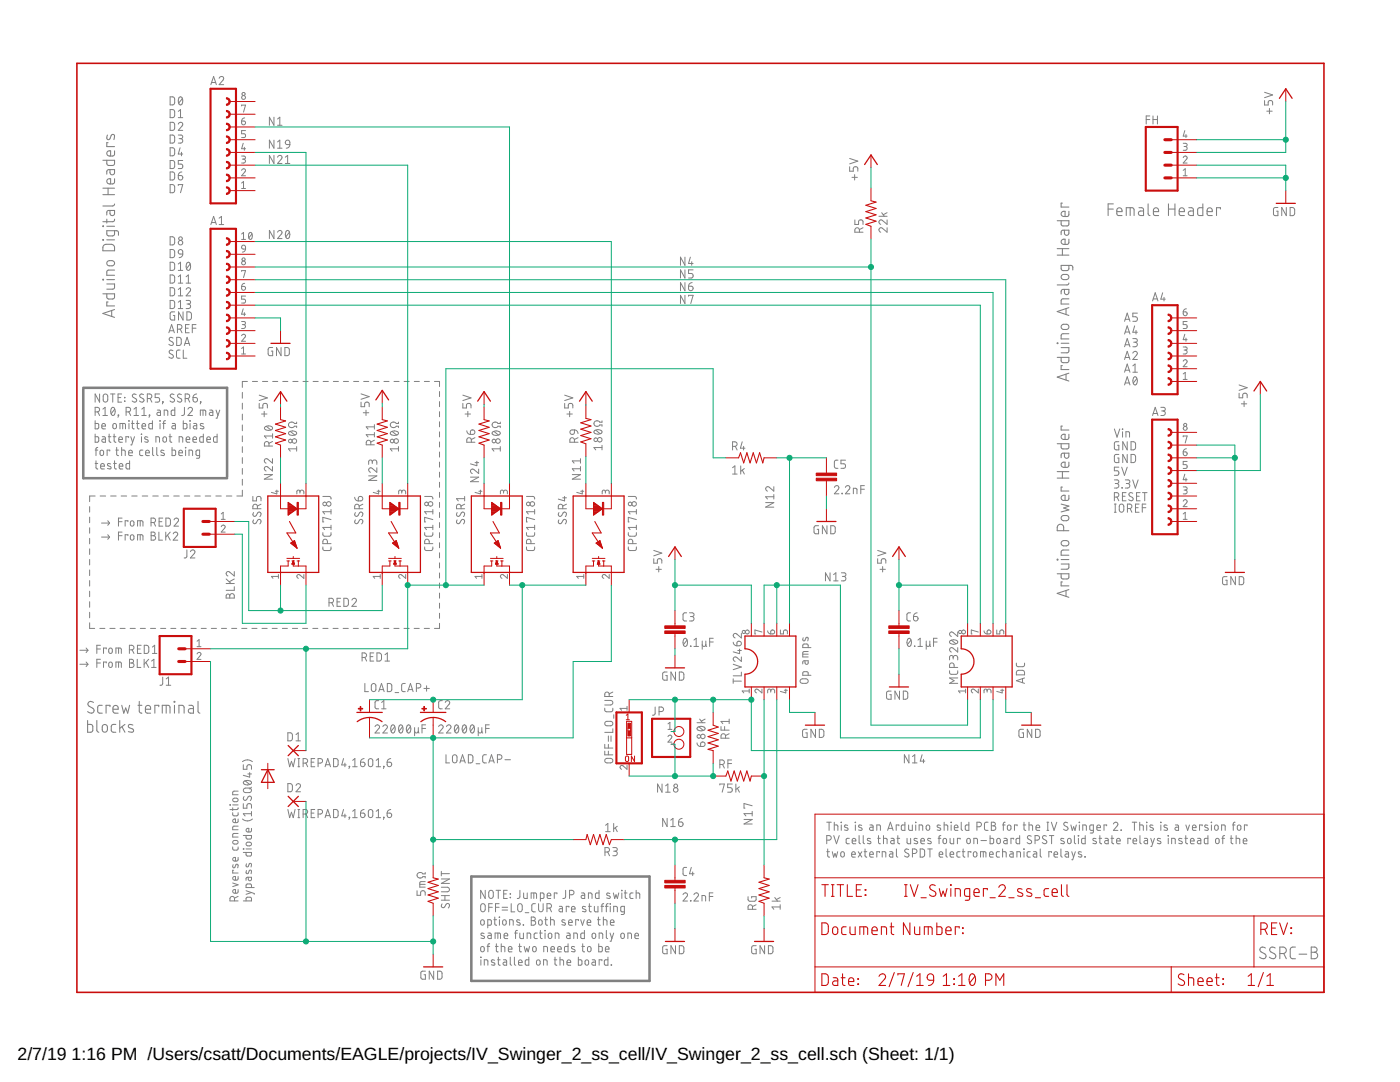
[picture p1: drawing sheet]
<svg xmlns="http://www.w3.org/2000/svg" width="279mm" height="216mm" viewBox="0 0 279 216" stroke-linecap="round" stroke-linejoin="round" font-family="sans-serif">
<defs><g id="words">
<g font-size="3.5">
<text x="3.5" y="211.4">2/7/19</text>
<text x="14.3" y="211.4">1:16 PM /Users/csatt/Documents/EAGLE/projects/IV_Swinger_2_ss_cell/IV_Swinger_2_ss_cell.sch (Sheet: 1/1)</text>
</g>
</g></defs>
<g fill="none" stroke="#808080" stroke-width=".2">
<path d="M34 19.3h.6l.2 .3 .1 .9-.3 .4h-.6zM35.8 19.4l.2-.1a.95 .95 0 0 1 0 1.6 1 1 0 0 1-.2-1.5zM36.4 19.7l-.7 .9M42.1 16.9l.5-1.6 .6 1.6M42.2 16.5h.8M43.7 15.6a.45 .45 0 0 1 .7-.3 .45 .45 0 0 1 .1 .7l-.8 .9h.9M252.4 18.4l1.6 .5-1.6 .6M34 36.8l.6 .1 .2 .2 .1 .9-.3 .4-.6 .1zM34 32h.6l.2 .3 .1 .9-.3 .4h-.6zM34 29.5h.6l.2 .3 .1 .8-.3 .5h-.6zM34 34.3h.6l.2 .3 .1 .9-.3 .4h-.6zM34 24.4h.6l.2 .3 .1 .9-.3 .4h-.6z"/>
<path d="M34 26.9l.6 .1 .2 .2 .1 .9-.3 .4-.6 .1zM34 21.9h.6l.2 .2 .1 .9-.3 .5h-.6zM35.6 35h.5a.45 .45 0 0 1 .4 .5 .45 .45 0 0 1-.5 .4 .45 .45 0 0 1-.4-.4zM35.6 24.8a.44 .44 0 0 1 .6-.4 .44 .44 0 0 1 .1 .7l-.7 .9h.9M35.6 26.9h.5a.36 .36 0 0 1 .4 .4 .36 .36 0 0 1-.4 .4h-.3M35.6 22.2l.4-.3v1.6M35.6 37v-.2h.9l-.5 1.7M35.6 23.5h.9M35.9 29.5l-.3 1.2h.9M36 27.7a.44 .44 0 0 1 .5 .4 .44 .44 0 0 1-.5 .5h-.4M36.2 30.4v.7M36.3 34.3l-.4 .1-.3 .6"/>
<path d="M36.5 32h-.9v.7h.5a.45 .45 0 0 1 .4 .5 .45 .45 0 0 1-.4 .4h-.5M48.2 34a.38 .38 0 0 1 .6-.3 .38 .38 0 0 1 .1 .6l-.7 .8h.8M48.2 31.1l.6 .1 .2 .2-.2 .3h-.4M48.2 24.2h.5a.39 .39 0 0 1 .3 .4 .39 .39 0 0 1-.4 .3 .39 .39 0 0 1-.4-.4zM48.2 21.1v-.1h.8l-.4 1.4M48.2 36.5l.4-.3v1.4M48.2 37.6h.8M48.5 28.6l-.3 1.1h.8M48.6 31.7a.39 .39 0 0 1 .4 .4 .39 .39 0 0 1-.4 .4h-.4M48.8 29.4v.6M48.8 23.5l-.5 .3-.1 .4M49 26.1h-.8v.6h.5a.39 .39 0 0 1 .3 .4 .39 .39 0 0 1-.3 .4h-.5"/>
<path d="M54.7 23.4v1.6l-.9-1.6v1.6M54.7 28v1.6l-.9-1.6v1.6M54.7 31v1.6l-.9-1.6v1.6M55.4 31.4a.44 .44 0 0 1 .6-.4 .44 .44 0 0 1 .2 .7l-.8 .9h.9M55.4 23.7l.4-.3v1.6M55.4 28.3l.4-.3v1.6M55.4 25h.9M55.4 29.6h.9M56.9 31.4l.5-.4v1.6M56.9 32.6h.9M57.1 28.1l.3-.1 .3 .1 .1 .8-.8-.2-.1-.3zM57.8 28.9l-.1 .4-.6 .3"/>
<path d="M169.6 33.3v.9h.7v-.6a.46 .46 0 0 1 .4-.3 .46 .46 0 0 1 .5 .3v.6M169.6 31.6l1.6 .6-1.6 .5M170 35.4h1.1M170.6 34.8v1.1M228.7 23.9h.8M229.5 23.1h-.8v1.6M230.1 23.9h.9M230.1 23.1v1.6M231 23.1v1.6M236.1 31.5a.39 .39 0 0 1 .6-.4 .39 .39 0 0 1 .1 .6l-.7 .8h.8M236.1 28.6h.6l.2 .3-.2 .3h-.4M236.1 34l.4-.3v1.4"/>
<path d="M236.1 35.1h.8M236.5 26.1l-.4 1.1h.8M236.5 29.2a.38 .38 0 0 1 .4 .4 .38 .38 0 0 1-.4 .4h-.4M236.7 26.8v.7M252.4 20.1v.9h.7v-.6a.45 .45 0 0 1 .4-.3 .45 .45 0 0 1 .5 .3v.6M252.8 22.2h1.1M253.3 21.6v1.1M34 59.9l.6 .1 .2 .2 .1 .9-.3 .4-.6 .1zM34 57.4h.6l.2 .3 .1 .9-.3 .4h-.6zM34 52.3l.6 .1 .2 .2 .1 .9-.3 .4-.6 .1zM34 54.9h.6l.2 .2 .1 .9-.3 .5h-.6zM34 49.8h.6l.2 .3 .1 .9-.3 .4h-.6z"/>
<path d="M34 47.2l.6 .1 .2 .2 .1 .9-.3 .5h-.6zM35.6 52.7l.4-.4v1.7M35.6 55.2l.4-.3v1.6M35.6 57.8l.4-.4v1.6M35.6 59h.9M35.6 54h.9M35.6 56.5h.9M35.7 49.9l.3-.1 .3 .1 .2 .8-.8-.1-.1-.4zM36.5 50.7l-.2 .4-.5 .3M37.1 59.9h.6a.36 .36 0 0 1 .3 .4 .36 .36 0 0 1-.3 .4h-.4M37.1 57.8a.44 .44 0 0 1 .7-.4 .44 .44 0 0 1 .1 .7l-.8 .9h.9M37.1 56.5h.9"/>
<path d="M37.1 55.2l.5-.3v1.6M37.3 52.4l.3-.1a.97 .97 0 0 1 0 1.7 1.02 1.02 0 0 1-.3-1.6zM38 52.7l-.8 .9M42.1 44.8l.5-1.6 .6 1.6M42.2 44.4h.8M43.7 44.8h.9M43.7 43.5l.5-.3v1.6M48.2 57.1h.5a.39 .39 0 0 1 .3 .5 .39 .39 0 0 1-.4 .3 .39 .39 0 0 1-.4-.3zM48.2 46.7l.4-.3v1.4M48.2 54.1v-.1h.8l-.4 1.4M48.2 47.8h.8M48.3 49l.3-.1 .3 .1 .1 .7-.7-.1z"/>
<path d="M48.8 56.5l-.3 .1-.3 .5M49 59.1h-.8v.6h.5a.4 .4 0 0 1 .3 .4 .4 .4 0 0 1-.3 .4h-.5M49 49.7l-.3 .5-.3 .1M49.8 46.5l.2-.1a.83 .83 0 0 1 0 1.4 .88 .88 0 0 1-.2-1.3zM50.3 46.7l-.6 .8M54.7 46v1.6l-.9-1.6v1.6M55.4 46.3a.44 .44 0 0 1 .6-.3 .44 .44 0 0 1 .2 .7l-.8 .9h.9M57.1 46.1l.3-.1a.97 .97 0 0 1 0 1.6 1.02 1.02 0 0 1-.3-1.5zM57.8 46.3l-.8 .9M136.7 51.3v1.6l-.9-1.6v1.6M136.7 53.8v1.7l-.9-1.7v1.7M136.7 56.4v1.6l-.9-1.6v1.6"/>
<path d="M136.7 58.9v1.7l-.9-1.7v1.7M137.4 57.1h.5a.45 .45 0 0 1 .4 .5 .45 .45 0 0 1-.4 .4 .45 .45 0 0 1-.5-.4zM137.4 59.1v-.2h.9l-.4 1.7M137.8 51.3l-.4 1.3h.9M138 52.2v.7M138.1 56.4l-.6 .3-.1 .4M138.3 53.8h-.9v.8h.5a.46 .46 0 0 1 .4 .4 .46 .46 0 0 1-.4 .5h-.5M170.6 43.9v.9h.7v-.6a.45 .45 0 0 1 .5-.3 .45 .45 0 0 1 .4 .3v.6M171.5 46.3v-.4a.46 .46 0 0 0-.4-.5 .46 .46 0 0 0-.5 .5v.4h1.6M172.2 45.4l-.7 .4M175.4 43.2h1.6M176 42.4l.5 .8"/>
<path d="M177 45.4v.9l-.9-.7a.44 .44 0 0 0-.7 .1 .44 .44 0 0 0 .4 .6M177 43.9v.9l-.9-.8a.44 .44 0 0 0-.7 .1 .44 .44 0 0 0 .4 .7M177 42.4l-.7 .4M230.1 59.6h.9M232 58.4l-.3 1.3h.9M232.3 59.3v.7M255 41.4h-.5l-.3 .2-.1 1.1 .3 .3h.6v-.9h-.2M256.7 41.4v1.6l-.9-1.6v1.6M257.5 41.4h.6l.2 .3 .1 .9-.3 .4h-.6zM19.9 78.6v1.6l-.9-1.6v1.6M20.7 78.7l.3-.1 .4 .1a1.33 1.33 0 0 1 .1 1.3l-.5 .2-.4-.2zM22.1 78.6h.8"/>
<path d="M22.5 78.6v1.6M23.6 79.3h.5M24.3 78.6h-.7v1.6h.7M24.8 79.3l.1 .1zM27.2 78.7l-.6-.1-.2 .4 .1 .2 .6 .4a.4 .4 0 0 1 0 .6 .4 .4 0 0 1-.6-.1l-.1-.1M28.6 78.7l-.5-.1-.2 .4 .1 .2 .6 .4a.38 .38 0 0 1 .1 .5 .38 .38 0 0 1-.5 .1l-.4-.2M29.4 79.5h.5a.46 .46 0 0 0 .4-.4 .46 .46 0 0 0-.4-.5h-.5v1.6M30 79.5l.3 .7M31.9 78.6h-.9v.7h.5a.46 .46 0 0 1 .4 .5 .46 .46 0 0 1-.4 .4h-.5M33.7 66.4l.5-1.6 .6 1.6M33.8 66h.8M34.5 70l-.2-.1a.38 .38 0 0 0-.5 .1 .38 .38 0 0 0 .1 .5l.5 .3a.41 .41 0 0 1 .1 .6 .41 .41 0 0 1-.6 0l-.2-.2"/>
<path d="M34.5 67.5l-.2-.1a.38 .38 0 0 0-.5 .1 .38 .38 0 0 0 .1 .5l.5 .3a.41 .41 0 0 1 .1 .6 .41 .41 0 0 1-.6-.1l-.2-.1M34.7 78.7l-.5-.1-.2 .4 .1 .2 .5 .4a.38 .38 0 0 1 .2 .5 .38 .38 0 0 1-.5 .1l-.4-.2M34.9 62.2l-.7 .1-.2 .2v1l.2 .3 .7 .1v-1h-.3M35.3 67.3l.6 .1 .2 .2 .1 .9-.3 .4h-.6zM35.4 65.7h.5a.46 .46 0 0 0 .4-.5 .46 .46 0 0 0-.4-.4h-.5v1.6M35.6 61.6h.9M35.6 60.3l.4-.4v1.7M35.9 69.8l-.5 .1-.2 .3v1l.2 .3h.5M36 65.7l.3 .7M36.2 78.7h-.2a.38 .38 0 0 0-.5 .1 .38 .38 0 0 0 .1 .5l.5 .3a.44 .44 0 0 1-.1 .7 .44 .44 0 0 1-.6-.3M36.5 62.2v1.7l-.9-1.7v1.7M36.6 69.8v1.7h.7"/>
<path d="M36.8 68.9l.5-1.6 .6 1.6M36.9 68.5h.8M37 79.5h.4a.46 .46 0 0 0 .5-.4 .46 .46 0 0 0-.5-.5h-.4v1.6M37 65.5h.6M37.3 62.2l.6 .1 .3 .2a1.33 1.33 0 0 1-.1 1.2l-.8 .2zM37.5 79.5l.4 .7M37.6 60.7a.46 .46 0 0 1 .4 .4 .46 .46 0 0 1-.4 .5h-.5M37.8 64.8h-.8v1.6h.8M38.4 65.5h.7M38.5 79.3h.6a.45 .45 0 0 1 .3 .5 .45 .45 0 0 1-.4 .4 .45 .45 0 0 1-.5-.4zM39.1 64.8h-.7v1.6M39.2 78.6l-.5 .3-.2 .4"/>
<path d="M48.2 67a.38 .38 0 0 1 .6-.3 .38 .38 0 0 1 .1 .6l-.7 .8h.8M48.2 64.2h.6l.2 .2-.2 .3-.4 .1M48.2 70.6h.8M48.2 69.5l.4-.3v1.4M48.4 78.3v1.2M48.5 61.6l-.3 1.1h.8M48.6 64.8a.39 .39 0 0 1 .4 .4 .39 .39 0 0 1-.4 .4h-.4M48.8 62.4v.6M49.4 76.1h-1v1.2M50.4 76.1h1M51.7 78.8l1.7 .6-1.7 .5M52.4 76.1h1"/>
<path d="M54.4 69.3l-.7 .1-.1 .2-.1 1 .2 .4h.7v-.9h-.3M54.4 76.1h1M56.1 69.3v1.7l-.9-1.7v1.7M56.4 76.1h1M56.9 69.3l.6 .1 .2 .2v1.1l-.2 .2-.6 .1zM58.4 76.1h1.1M60.5 76.1h1M62.5 76.1h1M64.5 76.1h1M66.5 76.1h1M68.5 76.1h1.1M70.6 76.1h1"/>
<path d="M72.1 78.6l1.6 .5-1.6 .6M72.6 76.1h1M74.6 76.1h1M76.6 76.1h1M78.6 76.1h1.1M80.6 76.1h1.1M82.7 76.1h1M84.7 76.1h1M86.7 76.1h1v1M87.7 78.1v1M92.4 78.8l1.6 .6-1.6 .5M112.7 78.8l1.6 .6-1.6 .5"/>
<path d="M224.4 76.8l.6-1.6 .5 1.6M224.4 74.3l.6-1.7 .5 1.7M224.4 69.2l.6-1.6 .5 1.6M224.4 71.7l.6-1.6 .5 1.6M224.4 66.7l.6-1.7 .5 1.7M224.4 64.1l.6-1.6 .5 1.6M224.6 76.4h.8M224.6 73.9h.8M224.6 68.8h.8M224.6 71.3h.8M224.6 66.3h.8M224.6 63.7h.8"/>
<path d="M226.1 67.6h.5a.36 .36 0 0 1 .4 .3 .36 .36 0 0 1-.4 .4h-.3M226.1 70.5a.44 .44 0 0 1 .6-.4 .44 .44 0 0 1 .1 .7l-.7 .9h.9M226.1 73l.4-.4v1.7M226.1 74.3h.9M226.3 75.3l.2-.1a.95 .95 0 0 1 0 1.6 1.04 1.04 0 0 1-.2-1.5zM226.4 65l-.3 1.3h.9M226.5 68.3a.46 .46 0 0 1 .5 .4 .46 .46 0 0 1-.5 .5h-.4M226.7 65.9v.8M226.9 75.5l-.7 1M227 62.5h-.9v.7h.5a.46 .46 0 0 1 .4 .5 .46 .46 0 0 1-.4 .4h-.5M230 60l.5-1.6 .6 1.6M236.1 72.1a.39 .39 0 0 1 .6-.3 .39 .39 0 0 1 .1 .6l-.7 .8h.8"/>
<path d="M236.1 69.2l.6 .1 .2 .2-.2 .3h-.4M236.1 62.2h.5a.39 .39 0 0 1 .3 .5 .39 .39 0 0 1-.4 .3 .39 .39 0 0 1-.4-.4zM236.1 74.6l.4-.3v1.4M236.1 75.7h.8M236.5 66.7l-.4 1.1h.8M236.5 69.8a.39 .39 0 0 1 .4 .4 .39 .39 0 0 1-.4 .4h-.4M236.7 67.5v.6M236.8 61.6l-.4 .1-.3 .5M236.9 64.2h-.8v.6h.5a.4 .4 0 0 1 .3 .4 .4 .4 0 0 1-.3 .4h-.5M247.3 78.5v.9h.7v-.6a.45 .45 0 0 1 .5-.3 .45 .45 0 0 1 .4 .3v.6M247.3 76.8l1.6 .6-1.6 .5M19 82.2h.4a.46 .46 0 0 0 .5-.5 .46 .46 0 0 0-.5-.4h-.4v1.6"/>
<path d="M19 83.9v1.7l.6-.1 .1-.2v-.7l-.2-.1h-.5M19 86.6v1.6h.6l.1-.2v-.7l-.2-.1-.5-.1M19 89.8h.5M19 92.5h.5M19 99h-1.1v1.1M19.2 91.9v1.5l.3 .2M19.5 89.3h-.2l-.1 .3v1.3M19.5 82.2l.4 .7M20 99h1.1M20.1 89.9l.2-.1 .3 .1 .1 .7a.36 .36 0 0 1-.4 .3 .36 .36 0 0 1-.3-.3zM20.1 93h.7a.39 .39 0 0 0-.2-.5 .39 .39 0 0 0-.5 .3l.1 .7 .6 .1M20.3 85h.7a.38 .38 0 0 0-.2-.5 .38 .38 0 0 0-.5 .4l.1 .6 .6 .1"/>
<path d="M20.4 87.1l.5 .1 .1 .2v.8h-.5l-.2-.2 .1-.3 .6-.1M20.5 81.6l.5-.3v1.6M20.5 82.9h.9M21.6 87.1h.5M21.8 86.6v1.5l.3 .1M21.9 90v-.2h-.5v1.1M22.1 92.6l-.4-.1-.3 .2 .7 .5 .1 .3-.3 .1-.5-.1M22.1 99h1.1M22.3 81.4l.2-.1a.97 .97 0 0 1 0 1.6 1 1 0 0 1-.2-1.5zM22.6 87.1h.5M22.6 84.6l.3-.1 .2 .1 .1 .6a.36 .36 0 0 1-.3 .4 .36 .36 0 0 1-.4-.4zM22.7 92.5h.5"/>
<path d="M22.8 86.6v1.5l.3 .1M22.9 91.9v1.5l.3 .2M22.9 81.6l-.7 .9M23.1 89.8h.5M23.3 89.3v1.4l.3 .2M23.6 82.8l.1 .1zM23.7 82.9l-.2 .4M23.7 87.7h.7a.38 .38 0 0 0-.2-.5 .38 .38 0 0 0-.5 .3l.1 .7h.6M23.8 93h.7a.38 .38 0 0 0-.2-.5 .38 .38 0 0 0-.5 .3l.1 .7 .6 .1M23.9 85.6v-1.1l1.1 .1v1M24.2 99h1.1M24.3 89.8l.7 .2v.9"/>
<path d="M24.3 89.3v1.6M24.5 84.5v1.1M24.8 80l.1 .1zM25.2 82.2h.4a.46 .46 0 0 0 .5-.5 .46 .46 0 0 0-.5-.4h-.4v1.6M25.7 90.4h.7a.38 .38 0 0 0-.3-.6 .38 .38 0 0 0-.4 .4l.1 .6 .6 .1M25.7 87.3v-.2h-.6v1.1M25.7 83.9l.1 .1zM25.7 82.2l.4 .7M25.7 84.5v1.1M25.9 91.9v1.7h-.6l-.2-.3 .1-.7 .1-.1h.6M26.1 87.1l.4 1.1M26.2 84.5h.6"/>
<path d="M26.3 99h1.1M26.4 83.9v1.5l.4 .2M26.7 82.9h.9M26.7 81.6l.5-.3v1.6M26.8 87.1l-.5 1.7h-.2M27.2 84.5h.6M27.4 83.9v1.5l.4 .2M28.2 86.6l.1 .1zM28.2 87.1v1.1M28.3 82.9h.9M28.3 81.6l.4-.3v1.6M28.3 85h.8a.38 .38 0 0 0-.3-.5 .38 .38 0 0 0-.5 .4l.1 .6 .7 .1"/>
<path d="M28.4 99h1.1M28.5 89.8h-.5l-.1 .3 .1 .7 .5 .1M29.1 90.4h.7a.38 .38 0 0 0-.3-.6 .38 .38 0 0 0-.4 .4v.6l.7 .1M29.5 87.2l-.4-.1-.2 .3 .6 .5 .1 .2-.2 .1-.5-.1M29.8 82.8l.1 .1zM29.9 82.9l-.2 .4M30.4 83.9v1.7h-.5l-.2-.3v-.7l.2-.1h.5M30.5 89.3v1.3l.2 .3M30.5 99h1.1M31.1 88.2v-1.1l.7 .2v.9M31.3 89.3v1.3l.3 .3M31.4 81.8l.5 .1 .1 .2v.8h-.5l-.2-.2 .1-.3 .6-.1"/>
<path d="M31.9 83.9l.1 .1zM31.9 84.5v1.1M32.4 80.2h.2zM32.5 84.5h.5M32.6 80.2l-.2 .4M32.6 99h1.1M32.6 87.2l.3-.1a.61 .61 0 0 1 .1 1.1h-.3l-.2-.2zM32.7 89.9l-.4-.1-.2 .3 .7 .4v.3l-.2 .1-.5-.1M32.8 82.9v-1.1l.6 .2 .1 .9M33 83.9l-.3 .2v1.5M33.7 87.1h.6M33.9 86.6v1.5l.4 .1"/>
<path d="M34.3 89.3v1.6h.6l.2-.9-.2-.2h-.6M34.4 84.5h.4l.2 .3v.8l-.5-.1-.2-.2 .1-.3 .6-.1M34.7 99h1.1M34.9 81.3v1.6h-.6l-.1-.3v-.6l.7-.2M35.7 90.4h.7a.38 .38 0 0 0-.3-.6 .38 .38 0 0 0-.4 .4l.1 .6 .6 .1M35.8 88.2v-1.1l.6 .2 .1 .9M36.6 83.9v1.7l.6-.1 .1-.2v-.7l-.2-.1h-.5M36.8 99h1.1M36.8 81.3v1.4l-.5 .2M37 89.3l.1 .1zM37 89.8v1.1M37.1 87.7h.8a.38 .38 0 0 0-.3-.5 .38 .38 0 0 0-.5 .3l.1 .7h.7"/>
<path d="M37.5 81.6a.45 .45 0 0 1 .6-.3 .45 .45 0 0 1 .2 .7l-.8 .9h.9M37.7 90.9v-1.1l.7 .2v.9M37.9 83.9l.1 .1zM37.9 84.5v1.1M38.5 87.7h.7a.38 .38 0 0 0-.2-.5 .38 .38 0 0 0-.5 .3l.1 .7h.6M38.7 84.5h.4l.2 .3v.8l-.6-.1-.1-.2v-.3l.7-.1M38.9 99h1.1M39.8 90.9h-.5l-.2-.2v-.6l.2-.3h.5v1.4l-.1 .2h-.5M40 82.9v-1.1l1 .1 .1 1M40 80.2h.1zM40.1 80.2l-.1 .4M40.5 81.8v1.1"/>
<path d="M40.6 86.6v1.6h-.6l-.1-.2v-.7l.1-.1 .6-.1M40.6 84.6l-.5-.1-.1 .2 .1 .2 .6 .3v.2l-.2 .2-.5-.1M41 99h1.1M41.3 87.7h.7a.38 .38 0 0 0-.3-.5 .38 .38 0 0 0-.4 .3v.7h.7M41.8 81.8l.7 .2v.9l-.7-.1v-.3l.2-.2h.5M43.1 99h1.1M43.1 81.8l.4 1.1M43.3 86.6v1.6h-.5l-.2-.2v-.7l.2-.1 .5-.1M43.9 81.8l-.6 1.6h-.2M45.2 99h1.1M48.4 97.8v1.2h-1.1M48.4 80.5v1.1"/>
<path d="M48.4 82.6v1.2M48.4 84.8v1.2M48.4 87v1.1M48.4 89.1v1.2M48.4 91.3v1.2M48.4 93.5v1.1M48.4 95.6v1.2M50.5 99.1v.8h.7v-.5a.46 .46 0 0 1 .4-.3 .46 .46 0 0 1 .5 .3v.5M51.7 80.5v.9h.8v-.5a.46 .46 0 0 1 .4-.4 .46 .46 0 0 1 .5 .4v.5M52.2 82.6h1.1M52.7 82.1v1.1M52.7 94.7h1.7l-1.7 .9h1.7"/>
<path d="M52.9 85.2a.98 .98 0 0 1 1.5 .2 .97 .97 0 0 1-1.6 0zM53.1 85.1l.9 .7M53.7 89v-.5a.46 .46 0 0 0-.5-.4 .46 .46 0 0 0-.4 .4v.5h1.6M54.4 93.1v.9l-.9-.8a.44 .44 0 0 0-.7 .2 .44 .44 0 0 0 .3 .6M54.4 91.5v.9l-.9-.7a.44 .44 0 0 0-.7 .1 .44 .44 0 0 0 .3 .6M54.4 87h-1.6l.3 .4M54.4 88.1l-.7 .4M54.4 86.6v.8M54.9 98h.7M55.2 97.8v.8l-1-.3M57.7 86.2a1.02 1.02 0 0 1 1.5 .2 .97 .97 0 0 1-1.6 0zM57.9 86.1l.9 .7"/>
<path d="M59.2 84.2v.3h-.4a.62 .62 0 0 0-1-.2 .62 .62 0 0 0 0 1 .62 .62 0 0 0 1-.3h.4v.3M59.2 89.6h-1.6l.3 .4M59.2 89.1v.9M59.9 98.2a.39 .39 0 0 1 .4-.4 .39 .39 0 0 1 .3 .4v.4M59.9 98.4l-.1-.4-.3-.2-.2 .2-.1 .6M64.4 99.1h1.4l.2 .2 .1 .3M70.8 99.2l.3 .6 .4 .1M71.6 99.2a.46 .46 0 0 1 .8 .1 .46 .46 0 0 1-.4 .6h-.5zM72.1 80.2v1h.7v-.6a.46 .46 0 0 1 .4-.4 .46 .46 0 0 1 .5 .4v.6M72.5 82.4h1.1M73 81.8v1.1M73.6 95h1.6l-1.6 .9h1.6"/>
<path d="M74 88.8v-.5a.46 .46 0 0 0-.5-.5 .46 .46 0 0 0-.4 .5v.5h1.6M74.3 92.2a.46 .46 0 0 1 .5-.4 .46 .46 0 0 1 .4 .4v.5M74.3 92.5v-.4a.36 .36 0 0 0-.4-.3 .36 .36 0 0 0-.3 .3v.6M74.7 87.8l-.7 .4M74.7 86.7h-1.6l.3 .5M74.7 84.7v.9M74.7 86.3v.9M74.7 85.2h-1.6l.3 .4M75.2 93.3v.9l-.9-.7a.44 .44 0 0 0-.7 .1 .44 .44 0 0 0 .3 .6M75.2 98h.7M75.6 97.8v.8l-1.1-.3M78 86.2a1.02 1.02 0 0 1 1.5 .2 .97 .97 0 0 1-1.6 0z"/>
<path d="M78.3 86.1l.9 .7M79.5 84.2v.3h-.4a.62 .62 0 0 0-1-.2 .62 .62 0 0 0 0 1 .62 .62 0 0 0 1-.3h.4v.3M79.5 89.6h-1.6l.4 .4M79.5 89.1v.9M80.2 98.2a.39 .39 0 0 1 .4-.4 .39 .39 0 0 1 .4 .4v.4M80.2 98.4v-.4l-.4-.2-.2 .2v.6M84.8 99.1h1.3l.3 .5M87.7 80.1v1.1M87.7 82.1v1.1M87.7 84.2v1M87.7 86.2v1M87.7 88.2v1"/>
<path d="M87.7 90.2v1M87.7 92.2v1M87.7 94.2v1M87.7 96.2v1M87.7 98.2v1.1M92.4 80.5v.9h.7v-.5a.46 .46 0 0 1 .4-.4 .46 .46 0 0 1 .5 .4v.5M92.7 99.5h-1.6l.4 .4M92.7 99.1v.8M92.8 82.6h1.1M93.2 86l.3 .6 .4 .1M93.4 82.1v1.1M93.9 95.2h1.6l-1.6 .9h1.6"/>
<path d="M94 85.9a.46 .46 0 0 1 .7 .1 .46 .46 0 0 1-.4 .7h-.4zM94.1 88.2v-.4a.46 .46 0 0 0-.5-.5 .46 .46 0 0 0-.4 .5v.4h1.6M94.8 87.3l-.7 .4M94.8 92.3h.7M95.2 92v.9l-1.3-.3M95.5 93.6v.9l-.9-.8a.44 .44 0 0 0-.7 .2 .44 .44 0 0 0 .4 .6M95.6 98h.6M95.9 97.8v.8l-1.1-.3M98.3 86.2a1.02 1.02 0 0 1 1.5 .2 .97 .97 0 0 1-1.6 0zM98.6 86.1l.9 .7M99.8 84.2v.3h-.4a.61 .61 0 0 0-1-.2 .61 .61 0 0 0 0 1 .61 .61 0 0 0 1-.3h.4v.3M99.8 89.6h-1.6l.4 .4"/>
<path d="M99.8 89.1v.9M100.5 98.2a.38 .38 0 0 1 .4-.4 .38 .38 0 0 1 .4 .4v.4M100.5 98.4v-.4l-.4-.2-.2 .2v.6M105.1 99.1h1.4l.2 .5M112.3 99.3h.8M112.7 99.1v.8l-1.3-.3M112.7 80.5v.9h.7v-.5a.46 .46 0 0 1 .5-.4 .46 .46 0 0 1 .4 .4v.5M113.1 82.6h1.1M113.7 82.1v1.1M113.9 85.9l.7-.1v.5a.46 .46 0 0 1-.6 .3 .46 .46 0 0 1-.1-.7zM114.2 94.7h1.6l-1.6 .9h1.6M114.6 88.2v-.4a.46 .46 0 0 0-.4-.5 .46 .46 0 0 0-.5 .5v.4h1.7"/>
<path d="M114.6 85.8l.5 .1 .3 .6M115.4 87.3l-.8 .4M115.8 93.5h-1.6l.4 .5M115.8 91.5v.9M115.8 93.1v.9M115.8 92h-1.6l.4 .4M115.9 98h.6M116.2 97.8v.8l-1.1-.3M118.6 85.9a1 1 0 0 1 1.5 .3 .95 .95 0 0 1-1.6 0zM118.9 85.8l.9 .8M120.1 84v.2h-.4a.61 .61 0 0 0-.9-.2 .61 .61 0 0 0 0 1 .61 .61 0 0 0 .9-.2h.4v.3M120.1 88.9v.9"/>
<path d="M120.1 89.3h-1.6l.4 .5M120.8 98.2a.38 .38 0 0 1 .4-.4 .38 .38 0 0 1 .4 .4v.4M120.8 98.4v-.4l-.4-.2-.2 .2v.6M125.4 99.1h1.4l.2 .2v.3M146.2 89.1h.5a.46 .46 0 0 0 .4-.5 .46 .46 0 0 0-.4-.4h-.5v1.6M146.2 93.3l.5-.3v1.6M146.2 94.6h.9M146.7 89.1l.4 .7M147.8 93v1.6M148.1 88.2l-.3 1.2h.9M148.1 93.8l.4 .8M148.4 89.1v.7"/>
<path d="M148.5 93.5l-.7 .5M154.4 97.1v.9l-.9-.8a.44 .44 0 0 0-.7 .2 .44 .44 0 0 0 .4 .6M154.4 99.1h-1.6l.4 .5M154.4 98.7v.9M166.5 97.3a.45 .45 0 0 1 .7-.4 .45 .45 0 0 1 .1 .7l-.8 .9h.9M167.2 91.8h-.4l-.3 .4 .1 1.1 .6 .2M168 98.4l.1 .1zM168.7 97.3a.44 .44 0 0 1 .6-.4 .44 .44 0 0 1 .2 .7l-.8 .9h.9M168.7 91.8h-.9v.7h.6a.46 .46 0 0 1 .4 .5 .46 .46 0 0 1-.4 .5h-.6M170.3 98.5v-1.1l.7 .2v.9M171.8 97.6h.7M172.5 96.9h-.7v1.6"/>
<path d="M222.4 99.2h.4a.44 .44 0 0 0 .5-.5 .44 .44 0 0 0-.5-.4h-.4v1.6M222.4 95.8h.5a.36 .36 0 0 1 .4 .3 .36 .36 0 0 1-.4 .4h-.3M222.4 85.6l.5 1.6 .6-1.6M222.8 96.5a.46 .46 0 0 1 .5 .4 .46 .46 0 0 1-.5 .5h-.4M222.9 99.2l.4 .7M223.3 90.7h-.7l-.2 .2v1l.2 .4h.7v-.9h-.3M223.3 93.2h-.9v.7h.5a.46 .46 0 0 1 .4 .5 .46 .46 0 0 1-.4 .4h-.5M223.3 88.1l-.7 .1-.2 .1v1.1l.2 .3 .7 .1v-.9h-.3M223.9 93.2l.5 1.6 .6-1.6M223.9 97.3l.1 .1zM224 85.6l.1 .1zM224 99h.5"/>
<path d="M224 86.1v1.1M224.6 95.8h.5a.36 .36 0 0 1 .4 .3 .36 .36 0 0 1-.4 .4h-.3M224.7 87.2v-1.1l.7 .2v.9M224.7 98.3h-.7v1.6h.7M225 88.1v1.7l-.9-1.7v1.7M225 90.7v1.6l-.9-1.6v1.6M225 96.5a.46 .46 0 0 1 .5 .4 .46 .46 0 0 1-.5 .5h-.4M225.7 90.7h.7l.2 .3v.8l-.2 .5h-.7zM225.7 88.1l.7 .1 .2 .2v.9l-.2 .4-.7 .1zM226.1 98.4a.41 .41 0 0 0-.7 0 .41 .41 0 0 0 .1 .6l.5 .3a.41 .41 0 0 1 0 .6 .41 .41 0 0 1-.6-.1l-.1-.1M226.1 95.8l.5 1.6 .5-1.6M226.8 99h.6"/>
<path d="M227.5 98.3h-.7v1.6h.7M228 98.3h.9M228.5 98.3v1.6M230 82.9l.5-1.6 .6 1.6M230.1 82.5h.9M231.7 81.3h.5a.36 .36 0 0 1 .4 .3 .36 .36 0 0 1-.4 .4h-.4M232.1 82a.46 .46 0 0 1 .5 .5 .46 .46 0 0 1-.5 .4h-.4M236.1 97.2h.6l.2 .2-.2 .3-.4 .1M236.1 90.2h.5a.39 .39 0 0 1 .3 .4 .39 .39 0 0 1-.4 .4 .39 .39 0 0 1-.4-.4zM236.1 87.2v-.2h.8l-.4 1.4M236.5 94.6l-.4 1.1h.8M236.5 97.8a.38 .38 0 0 1 .4 .4 .38 .38 0 0 1-.4 .4h-.4"/>
<path d="M236.7 95.4v.6M236.8 89.5l-.4 .2-.3 .5M236.9 92.1h-.8v.6h.5a.39 .39 0 0 1 .3 .4 .39 .39 0 0 1-.3 .4h-.5M247.7 80.6h1.1M248.3 80.1v1M17.9 101.1v1.1M17.9 103.2v1.1M17.9 105.3v1.1M17.9 107.4v1.1M17.9 109.5v1.1M17.9 111.6v1.1M17.9 113.7v1.2"/>
<path d="M17.9 115.8v1.1M17.9 118v1.1M20.3 107.2h1.6M20.3 104.4h1.6M21.5 106.7l.4 .5M21.5 103.9l.4 .5M21.9 107.2l-.4 .4M21.9 104.4l-.4 .4M23.6 106.9h.8M23.6 104.1h.8M24.4 103.4h-.8v1.6M24.4 106.2h-.8v1.6"/>
<path d="M25.5 104.1v-.2h-.5v1.1M25.5 106.9v-.2h-.5v1.1M26.1 106.8l.3-.1 .2 .1 .1 .6a.36 .36 0 0 1-.3 .4 .36 .36 0 0 1-.4-.4zM26.1 104l.3-.1 .2 .1 .1 .6a.36 .36 0 0 1-.3 .4 .36 .36 0 0 1-.4-.4zM27.5 107.8v-1.1l.9 .1 .1 1M27.5 105v-1.1l.9 .1 .1 1M28 103.9v1.1M28 106.7v1.1M30.1 104.3h.5a.44 .44 0 0 0 .5-.5 .44 .44 0 0 0-.5-.4h-.5v1.6M30.2 106.2h.4a.36 .36 0 0 1 .4 .3 .36 .36 0 0 1-.4 .4 .44 .44 0 0 1 .5 .4 .44 .44 0 0 1-.5 .5h-.4zM30.2 106.9h.4M30.7 104.3l.4 .7"/>
<path d="M31.7 106.2v1.6h.7M31.7 104.1h.6M32.5 103.4h-.8v1.6h.8M33.1 106.2v1.6M33.1 103.4h.6l.3 .3v.8l-.3 .5h-.6zM33.4 106.8l.6 1M34 106.2l-.9 1M34.6 106.5a.44 .44 0 0 1 .6-.3 .44 .44 0 0 1 .1 .7l-.7 .9h.9M34.7 103.7a.44 .44 0 0 1 .7-.3 .44 .44 0 0 1 .1 .7l-.8 .9h.9M37.3 109.7v1.4l-.6 .2M38 110.1a.45 .45 0 0 1 .6-.4 .45 .45 0 0 1 .2 .7l-.8 .9h.9M44.2 105.1a.38 .38 0 0 1 .5-.3 .38 .38 0 0 1 .1 .6l-.6 .8h.7"/>
<path d="M44.2 103.6h.7M44.2 102.6l.3-.4v1.4M45.1 116.4h1.7M45.1 115.5l1 .9M45.2 118.6h.4l.2 .3a.46 .46 0 0 1 .5-.5 .46 .46 0 0 1 .5 .5v.4h-1.7zM45.8 118.9v.4M46.8 114v.9l-1-.7a.44 .44 0 0 0-.6 .1 .44 .44 0 0 0 .3 .6M46.8 117.1v.7h-1.7M46.8 115.5l-1 .6M50.6 103.7l-.1 .4 .1 .3 .2 .1 .3-.1 .3-.6a.38 .38 0 0 1 .5-.1 .38 .38 0 0 1 .2 .5l-.2 .3M50.6 102.3l-.1 .4 .1 .2 .2 .1h.3l.3-.6a.38 .38 0 0 1 .5-.2 .38 .38 0 0 1 .2 .5l-.2 .4M51.4 101.5v-.5a.46 .46 0 0 0-.5-.4 .46 .46 0 0 0-.4 .4v.5h1.6"/>
<path d="M52.1 100.6l-.7 .4M55.6 115h-1.4l.3 .4M55.6 114.6v.8M60.6 114.6v.8l-.7-.7a.38 .38 0 0 0-.6 .2 .38 .38 0 0 0 .2 .5M64.4 109.1l.1 .5 .3 .3 1-.1 .2-.2 .1-.5M64.4 106.3l.1 .5 .3 .2h1l.2-.2 .1-.5M65.3 108.5v-.5a.46 .46 0 0 0-.4-.4 .46 .46 0 0 0-.5 .4v.5h1.7M66.1 105.2h-1.7l.4 .5M66.1 103.7l-1.7-.5v.9h.2M66.1 102.1h-1.7l.4 .5M66.1 101.7v.9M66.1 104.8v.9"/>
<path d="M68 119.4h-.7v1.6h.7M68.6 119.4h.6l.3 .3v.8l-.3 .5h-.6zM70.2 119.7a.45 .45 0 0 1 .7-.3 .45 .45 0 0 1 .1 .7l-.8 .9h.9M70.9 103.7l-.1 .6 .3 .2 .3-.1 .3-.6a.4 .4 0 0 1 .6 0 .4 .4 0 0 1 0 .6l-.1 .1M70.9 102.3l-.1 .5 .3 .2h.3l.3-.6a.38 .38 0 0 1 .5-.2 .38 .38 0 0 1 .2 .5l-.2 .4M71.7 101.5v-.5a.46 .46 0 0 0-.5-.4 .46 .46 0 0 0-.4 .4v.5h1.6M72.4 100.6l-.7 .4M75.9 115h-1.4l.3 .4M75.9 114.6v.8M81 114.6v.8l-.8-.7a.38 .38 0 0 0-.6 .2 .38 .38 0 0 0 .3 .5M84.8 109.1v.5l.3 .3 1-.1 .2-.2 .1-.5M84.8 106.3v.5l.3 .2h1l.2-.2 .1-.5"/>
<path d="M85.7 108.5v-.5a.46 .46 0 0 0-.5-.4 .46 .46 0 0 0-.4 .4v.5h1.6M86.4 105.2h-1.6l.3 .5M86.4 103.7l-1.6-.5v.9h.1M86.4 102.1h-1.6l.3 .5M86.4 101.7v.9M86.4 104.8v.9M87.7 100.2v1.1M87.7 102.3v1M87.7 104.3v1M87.7 106.3v1M87.7 108.3v1M87.7 110.3v1"/>
<path d="M87.7 112.3v1M87.7 114.3v1M87.7 116.3v1M87.7 118.3v1.1M91.2 103.7l-.1 .6 .4 .2 .2-.1 .4-.6a.37 .37 0 0 1 .5-.1 .37 .37 0 0 1 .1 .5l-.2 .3M91.2 102.3l-.1 .5 .4 .2h.2l.4-.6a.37 .37 0 0 1 .5-.2 .37 .37 0 0 1 .1 .5l-.2 .4M92 101.5v-.5a.46 .46 0 0 0-.4-.4 .46 .46 0 0 0-.5 .4v.5h1.6M92.7 100.6l-.7 .4M96.2 115h-1.4l.3 .4M96.2 114.6v.8M101.3 114.6v.8l-.8-.7a.38 .38 0 0 0-.6 .2 .38 .38 0 0 0 .3 .5M105.1 109.1v.5l.3 .3 1.1-.1 .2-.2v-.5"/>
<path d="M105.1 106.3v.5l.3 .2h1.1l.2-.2v-.5M106 108.5v-.5a.44 .44 0 0 0-.5-.4 .44 .44 0 0 0-.4 .4v.5h1.6M106.7 101.7v.9M106.7 104.8v.9M106.7 103.7l-1.6-.5v.9h.1M106.7 105.2h-1.6l.3 .5M106.7 102.1h-1.6l.3 .5M111.5 103.7a.41 .41 0 0 0-.1 .6 .41 .41 0 0 0 .6 .1l.4-.6a.37 .37 0 0 1 .5-.1 .37 .37 0 0 1 .1 .5l-.2 .3M111.5 102.3a.41 .41 0 0 0-.1 .5 .41 .41 0 0 0 .6 .2l.4-.6a.37 .37 0 0 1 .5-.2 .37 .37 0 0 1 .1 .5l-.2 .4M112.3 101.5v-.5a.44 .44 0 0 0-.4-.4 .44 .44 0 0 0-.5 .4v.5h1.7M113.1 100.6l-.8 .4M116.5 115h-1.4l.3 .4"/>
<path d="M116.5 114.6v.8M121.6 114.6v.8l-.8-.7a.38 .38 0 0 0-.6 .2 .38 .38 0 0 0 .3 .5M125.4 109.1v.5l.4 .3 1-.1 .2-.2v-.5M125.4 106.3v.5l.4 .2h1l.2-.2v-.5M126.3 108.5v-.5a.44 .44 0 0 0-.5-.4 .44 .44 0 0 0-.4 .4v.5h1.6M127 101.7v.9M127 104.8v.9M127 105.2h-1.6l.4 .5M127 103.7l-1.6-.5v.9h.2M127 102.1h-1.6l.4 .5M130.5 111.5v.9h.7v-.6a.45 .45 0 0 1 .4-.3 .45 .45 0 0 1 .5 .3v.6M130.5 109.8l1.6 .6-1.6 .5"/>
<path d="M130.9 113.6h1.1M131.5 113.1v1M152.8 100.3h1.6l-1.6 .9h1.6M163.4 104.9h-.7l-.2 .2v1.1l.2 .3h.7v-.9h-.3M165 104.9v1.6l-.9-1.6v1.6M165.7 114.3v1.6l-1-1.6v1.6M165.8 104.9h.6l.3 .3v1l-.3 .3h-.6zM166.4 114.7l.4-.4v1.6M166.4 115.9h.9M167.9 114.3h.6a.36 .36 0 0 1 .3 .4 .36 .36 0 0 1-.3 .3h-.4M168.4 115a.44 .44 0 0 1 .4 .5 .44 .44 0 0 1-.4 .4h-.5M175.2 111.5v.9h.7v-.6a.46 .46 0 0 1 .4-.3 .46 .46 0 0 1 .5 .3v.6"/>
<path d="M175.2 109.8l1.6 .6-1.6 .5M175.6 113.6h1.1M176.1 113.1v1M222.4 102.2h.4M222.4 100.6h.4M222.6 100.6v1.6M223.5 100.7l.3-.1 .3 .1 .2 .3v.7a.46 .46 0 0 1-.5 .5 .46 .46 0 0 1-.4-.5zM225 101.5h.4a.44 .44 0 0 0 .5-.5 .44 .44 0 0 0-.5-.4h-.4v1.6M225.5 101.5l.4 .7M226.6 101.3h.5M227.3 100.6h-.7v1.6h.7M228 101.3h.7"/>
<path d="M228.7 100.6h-.7v1.6M236.1 100a.39 .39 0 0 1 .6-.3 .39 .39 0 0 1 .1 .6l-.7 .8h.8M236.1 102.6l.4-.4v1.4M236.1 103.6h.8M244.9 115.1h-.7l-.2 .2v1l.2 .3 .7 .1v-.9h-.3M246.5 115.1v1.6l-.9-1.6v1.6M247.3 115.1h.6l.3 .2v.9l-.3 .4-.6 .1zM15.9 132.5h1.6M15.9 129.8h1.6M17.2 132.1l.3 .4M17.2 129.3l.3 .5M17.5 132.5l-.3 .5"/>
<path d="M17.5 129.8l-.3 .4M17.9 124.3v1.1h1M17.9 120.1v1.1M17.9 122.2v1.1M19.3 132.3h.7M19.3 129.5h.7M19.9 125.4h1M20 128.8h-.7v1.6M20 131.6h-.7v1.6M21.2 129.5v-.2h-.5v1.1M21.2 132.3v-.2h-.5v1.1M21.8 132.2l.3-.1 .2 .1 .1 .6a.36 .36 0 0 1-.3 .4 .36 .36 0 0 1-.4-.4z"/>
<path d="M21.8 129.4l.3-.1 .2 .1 .1 .6a.36 .36 0 0 1-.3 .4 .36 .36 0 0 1-.4-.4zM21.9 125.4h1.1M23.1 133.2v-1.1l1 .1 .1 1M23.1 130.4v-1.1l1 .1 .1 1M23.7 129.3v1.1M23.7 132.1v1.1M24 125.4h1M25.8 129.7h.5a.46 .46 0 0 0 .4-.5 .46 .46 0 0 0-.4-.4h-.5v1.6M25.8 131.6h.5a.37 .37 0 0 1 .3 .3 .37 .37 0 0 1-.3 .4 .44 .44 0 0 1 .5 .4 .44 .44 0 0 1-.5 .5h-.5zM25.8 132.3h.5M26 125.4h1M26.4 129.7l.3 .7"/>
<path d="M27.4 131.6v1.6h.7M27.4 129.5h.6M28 125.4h1M28.2 128.8h-.8v1.6h.8M28.8 131.6v1.6M28.8 128.8h.6l.3 .3v.8l-.3 .5h-.6zM29.1 132.2l.6 1M29.7 131.6l-.9 .9M30 125.4h1.1M30.2 133.2h1M30.2 131.9l.5-.3v1.6M30.4 130.4h.9"/>
<path d="M30.4 129.1l.5-.3v1.6M32 125.4h1.1M32.5 135.1l-.1 1.4-.1 .2h-.4M33.2 136.7h.9M33.2 135.5l.4-.4v1.6M34.1 125.4h1M36.1 125.4h1M38.1 125.4h1.1M39.3 130.5a.38 .38 0 0 1 .6-.3 .38 .38 0 0 1 .1 .6l-.7 .8h.8M39.3 128l.4-.4v1.4M39.3 129h.8M40.2 125.4h1"/>
<path d="M42.2 125.4h1M44.2 125.4h1M46.2 125.4h1M48.2 125.4h1.1M50.3 125.4h1M52.3 125.4h1M54.3 125.4h1M56.3 125.4h1.1M58.4 125.4h1M60.4 125.4h1M62.4 125.4h1M64.4 125.4h1.1"/>
<path d="M65.7 120.3h.4a.44 .44 0 0 0 .5-.5 .44 .44 0 0 0-.5-.4h-.4v1.6M66.2 120.3l.4 .7M66.5 125.4h1M67.3 120.1h.5M68.5 125.4h1M70.5 125.4h1M72.3 131.2h.4a.46 .46 0 0 0 .5-.5 .46 .46 0 0 0-.5-.4h-.4v1.6M72.5 125.4h1.1M72.8 136.4v1.6h.7M72.8 131.2l.4 .7M73.9 131h.5M74.3 136.5l.3-.1 .4 .3v.9a.46 .46 0 0 1-.4 .4 .46 .46 0 0 1-.5-.4v-.8z"/>
<path d="M74.5 125.4h1.1M74.6 130.3h-.7v1.6h.7M75.2 130.3h.6l.3 .3v.9l-.3 .4h-.6zM75.6 139.8l-.6 .1-.2 .3 .1 1 .2 .2h.5M75.6 138l.5-1.6 .6 1.6M75.7 137.6h.8M76.6 125.4h1M76.8 130.6l.5-.3v1.6M76.8 131.9h.9M77.3 136.4h.6l.3 .3v1l-.3 .3h-.6zM78.6 125.4h1M78.8 138.2h.8"/>
<path d="M80.6 125.4h1.1M80.9 136.4h-.5l-.2 .3v1.1l.2 .2h.5M81.4 138l.5-1.6 .5 1.6M81.5 137.6h.8M82.7 125.4h1M83.1 137.3h.4a.46 .46 0 0 0 .5-.5 .46 .46 0 0 0-.5-.4h-.4v1.6M84.6 137.4h1.1M84.7 125.4h1M85.1 136.8v1.1M87.7 120.4v1M87.7 122.4v1M87.7 124.4v1h-1"/>
<path d="M88.3 139.8l-.6 .1-.2 .3 .1 1 .2 .2h.5M120.7 139.8h1.2a.46 .46 0 0 1 .4 .4 .46 .46 0 0 1-.4 .5h-1.2M121.6 139v-.5a.44 .44 0 0 0-.5-.4 .44 .44 0 0 0-.4 .4v.5h1.6M122.3 138.1l-.7 .4M133.1 134.1h-.5l-.3 .2-.1 1.1 .3 .3h.6v-.9h-.2M134.8 134.1v1.6l-.9-1.6v1.6M135.6 134.1h.6l.2 .3 .1 .9-.3 .4h-.6zM136.5 127.5l.3-.1a.97 .97 0 0 1 0 1.6 1 1 0 0 1-.3-1.5zM137 122.3h-.5l-.2 .4v1l.2 .2h.5M137.1 127.7l-.7 .9M137.6 122.3h.6a.37 .37 0 0 1 .3 .4 .37 .37 0 0 1-.3 .3h-.4M137.8 128.9l.1 .1z"/>
<path d="M138.1 123a.44 .44 0 0 1 .4 .5 .44 .44 0 0 1-.4 .4h-.5M138.5 129h.9M138.5 127.7l.4-.3v1.6M140.1 128.6a.36 .36 0 0 0 .4 .4 .36 .36 0 0 0 .4-.4M140.1 127.9v1.6M140.9 127.9v.9l.2 .2M141.6 128.1h.7M142.3 127.4h-.7v1.6M146.3 128.1l.2 .5 .6 .3M146.3 135.9h1.7M146.3 135.4v1M146.3 132.5l1.7 .6-1.7 .5"/>
<path d="M147.2 128.1a.47 .47 0 0 1 .7 .1 .47 .47 0 0 1-.4 .7h-.4zM147.2 129.8h.8M147.6 129.5v.9l-1.3-.3M148 131.1v.9l-.9-.8a.44 .44 0 0 0-.7 .1 .44 .44 0 0 0 .3 .7M148 126.4v.9l-.9-.8a.44 .44 0 0 0-.7 .2 .44 .44 0 0 0 .3 .6M148 134.1v.8h-1.7M149.5 137.9h-1.4l.3 .4M149.5 137.5v.8M152.1 137.5v.8l-.8-.7a.38 .38 0 0 0-.6 .1 .38 .38 0 0 0 .3 .6M152.1 126.1l-1.4-.4v.8h.1M153.2 125.9l.3 .5 .3 .1M153.8 137.9a.39 .39 0 0 1 .4-.4 .39 .39 0 0 1 .4 .4v.4"/>
<path d="M153.8 138.1v-.4l-.4-.2-.2 .2v.6M153.8 125.9a.4 .4 0 0 1 .7 0 .4 .4 0 0 1-.3 .6h-.4zM155.7 125.7v.8h.7v-.5a.4 .4 0 0 1 .3-.3 .4 .4 0 0 1 .4 .3v.5M156.5 137.7h.6M156.8 137.5v.8l-1.1-.3M159.8 135.6l.3-.2h.7a.46 .46 0 0 1 .5 .5 .46 .46 0 0 1-.5 .5l-1-.2-.1-.3zM160.2 130.5h1.1M160.3 127.3l-.1 .4 .3 .2 .4-.7h.3l.1 .2-.1 .5M160.7 131.8l.1 .7 .3 .1 .2-.2v-.6h-.8l-.3 .2v.5M161.3 134.7v-.5l-.2-.2-.8 .2-.1 .5h1.6M161.3 130h-.9l-.2 .3v.8h1.1M161.3 129.2v-.5l-.2-.2h-.6l-.2 .2-.1 .5h1.6"/>
<path d="M177.8 137.9h-.5l-.3 .2v1.2l.2 .2h.6v-.9h-.2M179.5 137.9v1.6l-.9-1.6v1.6M180.3 137.9h.6l.2 .3v1.1l-.2 .2h-.6zM181.2 127.5l.2-.1a.95 .95 0 0 1 0 1.6 1.02 1.02 0 0 1-.2-1.5zM181.7 122.3l-.6 .1-.1 .3v1l.2 .2h.5M181.8 127.7l-.7 .9M182.3 123h.5a.45 .45 0 0 1 .4 .5 .45 .45 0 0 1-.5 .4 .45 .45 0 0 1-.4-.4zM182.5 128.9l.1 .1zM183 122.3l-.6 .3-.1 .4M183.2 127.7l.4-.3v1.6M183.2 129h.9M184.8 128.6a.36 .36 0 0 0 .4 .4 .36 .36 0 0 0 .4-.4"/>
<path d="M184.8 127.9v1.6M185.6 127.9v.9l.1 .2M186.3 128.1h.7M187 127.4h-.7v1.6M189.5 133.8v.5l.4 .3 1-.1 .2-.2v-.5M189.6 127.9a1.04 1.04 0 0 1 1.5 .2 .95 .95 0 0 1-1.6 0zM189.9 127.7l.9 .8M190.2 131.2a.46 .46 0 0 1 .5-.4 .46 .46 0 0 1 .4 .4v.5M190.2 131.5v-.4a.36 .36 0 0 0-.3-.3 .36 .36 0 0 0-.4 .3v.6M190.4 133.2v-.5a.46 .46 0 0 0-.4-.4 .46 .46 0 0 0-.5 .4v.5h1.6M191.1 129.2v.9l-.9-.8a.44 .44 0 0 0-.7 .2 .44 .44 0 0 0 .4 .6M191.1 126.1v.9l-.9-.8a.44 .44 0 0 0-.7 .2 .44 .44 0 0 0 .4 .6"/>
<path d="M191.1 135.3h-1.6l.9 .5-.9 .6h1.6M192.7 137.9h-1.4l.3 .4M192.7 137.5v.8M195.2 137.5v.8l-.7-.7a.38 .38 0 0 0-.6 .1 .38 .38 0 0 0 .2 .6M195.2 126.1l-1.4-.4v.8h.2M196.4 125.9l.1 .3 .5 .3M197 137.9a.39 .39 0 0 1 .4-.4 .39 .39 0 0 1 .4 .4v.4M197 138.1v-.4l-.4-.2-.2 .2v.6M197.1 125.8a.39 .39 0 0 1 .6 .1 .39 .39 0 0 1-.3 .6h-.4zM198.9 125.7v.8h.6v-.5a.4 .4 0 0 1 .4-.3 .4 .4 0 0 1 .4 .3v.5M199.7 137.7h.6M200 137.5v.8l-1.1-.3"/>
<path d="M202.8 132.3l.1 .5 .3 .2h1l.2-.2 .1-.5M203 133.9l.3-.1h.9l.2 .2 .1 .7h-1.7zM204.1 135.4v.8M204.5 135.3l-1.7 .5 1.7 .6M46.5 159.4l.7-.1a.36 .36 0 0 1 .3 .3 .36 .36 0 0 1-.3 .4l-.7-.1-.1-.3zM47.5 157.9h-.8l-.3 .2v.5h1.1M48.4 152a1.56 1.56 0 0 1 2 0M48.6 152.6v.9h.7v-.5a.47 .47 0 0 1 .4-.4 .47 .47 0 0 1 .5 .4v.5M48.7 155.9a1.04 1.04 0 0 1 1.5 .3 .95 .95 0 0 1-1.6 0zM48.7 158.9l-.1 .2a.38 .38 0 0 0 .1 .5 .38 .38 0 0 0 .5-.1l.3-.5a.44 .44 0 0 1 .7 .1 .44 .44 0 0 1-.2 .6M48.7 157.4l1-.2a.46 .46 0 0 1 .5 .5 .46 .46 0 0 1-.5 .5l-1-.2-.1-.3zM48.9 155.8l.9 .7"/>
<path d="M49.5 154.4h.7M49.8 154.2v.9l-1.2-.4M50.2 157.1l-.4 .3M57.4 146.2h.7l.2 .3 .1 .9-.3 .4h-.7zM57.4 156.4h.7l.2 .3 .1 .8-.3 .5h-.7zM57.4 151.4l.4 1.6 .4-1.1 .3 1.1 .4-1.6M59.1 156.7a.44 .44 0 0 1 .6-.3 .44 .44 0 0 1 .1 .7l-.7 .9h.9M59.1 147.8h.9M59.1 146.6l.4-.4v1.6M59.5 153h.3M59.5 151.4h.3M59.6 151.4v1.6"/>
<path d="M60.5 152.3h.4a.46 .46 0 0 0 .5-.5 .46 .46 0 0 0-.5-.4h-.4v1.6M61 152.3l.4 .7M62.1 152.1h.6M62.8 151.4h-.7v1.6h.7M63.5 152.3h.4a.46 .46 0 0 0 .5-.5 .46 .46 0 0 0-.5-.4h-.4v1.6M64.9 153l.5-1.6 .6 1.6M65 152.6h.8M66.6 151.4h.6l.2 .2 .1 .9-.3 .5h-.6zM68.6 151.4l-.4 1.2h.9M68.8 152.3v.7M69.7 152.9l.1 .1zM69.8 153l-.2 .4"/>
<path d="M70.4 153h.9M70.4 151.7l.4-.3v1.6M71.9 152.1h.6a.45 .45 0 0 1 .4 .5 .45 .45 0 0 1-.5 .4 .45 .45 0 0 1-.5-.5zM72.7 151.4h-.2a.66 .66 0 0 0-.6 .7M73.6 151.5l.4-.1 .3 .1 .1 1a.44 .44 0 0 1-.4 .5 .44 .44 0 0 1-.5-.5zM74.8 145a.44 .44 0 0 1 .7-.3 .44 .44 0 0 1 .1 .7l-.8 .9h1M75.1 153h.9M75.1 151.7l.4-.3v1.6M76.2 141.4h.8M76.2 140.2l.4-.4v1.6M76.4 145a.44 .44 0 0 1 .6-.3 .44 .44 0 0 1 .2 .7l-.8 .9h.9M76.6 152.9v.1z"/>
<path d="M76.6 153l-.1 .4M77.3 152.1h.5a.45 .45 0 0 1 .4 .5 .45 .45 0 0 1-.5 .4 .45 .45 0 0 1-.4-.5zM78 151.4h-.2a.66 .66 0 0 0-.5 .7M78.2 144.7l.2-.1a.97 .97 0 0 1 0 1.7 1.02 1.02 0 0 1-.2-1.6zM78.8 145l-.7 .9M79.7 144.7l.3-.1a.97 .97 0 0 1 0 1.7 1.02 1.02 0 0 1-.3-1.6zM80.3 145l-.7 .9M81.3 144.7l.3-.1a.97 .97 0 0 1 0 1.7 1.02 1.02 0 0 1-.3-1.6zM81.9 145l-.7 .9M82.7 145.9a.37 .37 0 0 0 .4 .4 .37 .37 0 0 0 .4-.4M82.7 145.2v1.6M83.5 145.2v.9l.2 .2"/>
<path d="M84.2 145.4h.7M84.9 144.6h-.7v1.7M87.5 145a.44 .44 0 0 1 .7-.3 .44 .44 0 0 1 .1 .7l-.8 .9h1M88.9 140.2a.44 .44 0 0 1 .6-.4 .44 .44 0 0 1 .1 .7l-.7 .9h.8M89 150.6v1.6h.7M89.1 145a.44 .44 0 0 1 .6-.3 .44 .44 0 0 1 .2 .7l-.8 .9h.9M90.4 150.7l.3-.1 .4 .1 .1 1.1a.46 .46 0 0 1-.4 .4 .46 .46 0 0 1-.5-.4zM90.9 144.7l.2-.1a.97 .97 0 0 1 0 1.7 1.02 1.02 0 0 1-.2-1.6zM91.5 145l-.7 .9M91.8 152.2l.5-1.6 .6 1.6M91.9 151.8h.8M92.4 144.7l.3-.1a.97 .97 0 0 1 0 1.7 1.02 1.02 0 0 1-.3-1.6z"/>
<path d="M93 145l-.7 .9M93.5 150.6h.6l.2 .3 .1 .9-.3 .4h-.6zM94 144.7l.3-.1a.97 .97 0 0 1 0 1.7 1.02 1.02 0 0 1-.3-1.6zM94.6 145l-.7 .9M95 152.4h.8M95.4 145.9a.36 .36 0 0 0 .4 .4 .36 .36 0 0 0 .4-.4M95.4 145.2v1.6M96.2 145.2v.9l.2 .2M96.9 145.4h.7M97.1 150.6h-.5l-.3 .4 .1 1.1 .7 .1M97.6 152.2l.5-1.6 .5 1.6M97.6 144.6h-.7v1.7"/>
<path d="M97.7 151.8h.8M99.3 151.5h.4a.46 .46 0 0 0 .5-.4 .46 .46 0 0 0-.5-.5h-.4v1.6M100.8 151.6h1.1M120.7 141.3v.5l.4 .2h1l.2-.2v-.5M120.7 149.9v.7h1.6M120.7 148.5v.8h1.6M120.8 151.5l.3-.2h.8a.46 .46 0 0 1 .4 .5 .46 .46 0 0 1-.4 .4l-1.1-.1-.1-.3zM120.8 144.1l1.1-.2a.44 .44 0 0 1 .4 .5 .44 .44 0 0 1-.4 .4l-1.1-.1-.1-.3zM121.4 146.9v1M121.4 148.5v.8M121.4 149.9v.7M121.9 146.9v1"/>
<path d="M122.3 145.4v.7h-1.6M122.5 142.6v.7M125.1 152.7v.8l-.7-.7a.38 .38 0 0 0-.6 .2 .38 .38 0 0 0 .3 .5M125.1 140.9v.8M125.1 141.4h-1.4l.4 .3M130.7 141.1v1.4l-.2 .2h-.3M131.5 142h.5a.46 .46 0 0 0 .4-.5 .46 .46 0 0 0-.4-.4h-.5v1.6M132.1 156.4v1.7l-.9-1.7v1.7M132.8 158.1h1M132.8 156.8l.5-.4v1.7M133.3 147a.38 .38 0 0 1 .5-.3 .38 .38 0 0 1 .2 .6l-.7 .8h.8M133.3 145.5h.8"/>
<path d="M133.3 144.4l.4-.3v1.4M139.1 148.2l.3 .6 .4 .1M139.1 144.2h1.6M139.2 145.1a1.02 1.02 0 0 1 1.5 .3 .93 .93 0 0 1-1.6 0zM139.5 145l.9 .8M139.6 143.5l.6 .7M139.9 148.2a.46 .46 0 0 1 .8 .1 .46 .46 0 0 1-.4 .6h-.5zM140.7 143.5l-.7 .4M143.7 152.5h.4a.46 .46 0 0 0 .5-.4 .46 .46 0 0 0-.5-.5h-.4v1.7M143.7 156.6v-.2h.9l-.5 1.7M143.9 145v.7h1.6M144.2 152.5l.4 .8"/>
<path d="M144.6 145v.7M144.8 147.3v-.4a.46 .46 0 0 0-.5-.5 .46 .46 0 0 0-.4 .5v.4h1.6M145.3 152.4h.7M145.5 146.4l-.7 .4M145.5 144h-1.6l.4 .4M145.5 143.5v.9M146 151.6h-.7v1.7M146.1 156.4h-.9v.8h.6a.46 .46 0 0 1 .3 .4 .46 .46 0 0 1-.3 .5h-.6M146.9 156.4v1.7M147.2 157.3l.4 .8M147.6 157l-.7 .5M161.1 145.5h-.6l-.3 .3v1l.2 .3 .7 .1v-1h-.3"/>
<path d="M162.8 145.5v1.7l-1-1.7v1.7M163.5 145.5l.6 .1 .3 .2a1.33 1.33 0 0 1-.1 1.2l-.8 .2zM181.4 150.6v1.6l-.9-1.6v1.6M182.1 152.2h.9M182.1 151l.5-.4v1.6M184 150.6l-.3 1.3h.9M184.3 151.5v.7M204.3 145.5h-.6l-.3 .3-.1 1 .3 .3 .7 .1v-1h-.3M205.9 145.5v1.7l-.9-1.7v1.7M206.7 145.5l.6 .1 .3 .2v1.1l-.3 .2-.6 .1zM45.9 160.6l.1 .1zM46.4 169l.1 .5 .2 .1 .7-.1 .1-.5"/>
<path d="M46.4 162.2l.1 .4 .2 .2 .7-.1 .1-.5M46.4 176.2l1.1 .4-1.1 .3M46.4 161.2v.5M46.4 160.6h1.1M46.5 172.5l-.1 .4 .3 .3 .4-.7h.3l.1 .2-.1 .5M46.5 167.8l.7-.1a.36 .36 0 0 1 .3 .4 .36 .36 0 0 1-.3 .3l-.7-.1-.1-.2zM46.6 173.7h-.2v.5h1.1M46.8 179.8v-.5a.46 .46 0 0 0-.5-.4 .46 .46 0 0 0-.4 .4v.5h1.6M47.5 177.5l-.1 .6-.6 .1a.38 .38 0 0 1-.3-.5 .38 .38 0 0 1 .5-.2v.7M47.5 174.9l-.1 .6-.6 .1a.38 .38 0 0 1-.3-.5 .38 .38 0 0 1 .5-.2v.7M47.5 171.1l-.1 .6-.6 .1a.38 .38 0 0 1-.3-.5 .38 .38 0 0 1 .5-.2v.7M47.5 166.3h-.9l-.2 .3v.4h1.1"/>
<path d="M47.5 164.8l-.9 .1-.2 .2v.5h1.1M47.5 163.4l-.1 .7h-.6a.38 .38 0 0 1-.3-.4 .38 .38 0 0 1 .5-.3v.7M47.5 161.2l-.2 .3h-1.4M47.5 178.9l-.7 .3M48.4 163.4a1.49 1.49 0 0 0 2 0M48.6 179.8h1.6v-.6l-.3-.2h-.6l-.2 .2v.6M48.6 170.1h1.6v.5l-.3 .2h-.6l-.2-.2v-.5M48.6 166.7h1.6v.6l-.3 .1h-.6l-.2-.1v-.6M48.6 160.4v.9h.7v-.6a.47 .47 0 0 1 .4-.3 .47 .47 0 0 1 .5 .3v.6M48.6 169.4h.1zM49.1 169.4h1.1M49.1 177.7l1.6 .6v.2"/>
<path d="M49.2 173.7l-.1 .5 .3 .1 .4-.6 .3-.1 .1 .2-.1 .5M49.2 172.4l-.1 .5 .3 .1 .4-.7h.3l.1 .2-.1 .5M49.2 168.1l.6-.1a.37 .37 0 0 1 .4 .4 .37 .37 0 0 1-.4 .4l-.6-.1-.1-.3zM49.6 175l.1 .7h.2l.3-.1v-.6h-.8l-.3 .2v.5M50.2 177.1v-.5l-.2-.2-.9 .1v.6h1.6M50.2 165.3l-.1 .6-.6 .1a.38 .38 0 0 1-.4-.5 .38 .38 0 0 1 .6-.2v.7M50.2 161.9v.9M50.2 178.1l-1.1 .4M50.2 162.4h-1.6l.3 .4M57.4 161.5l.4 1.7 .4-1.1 .3 1.1 .4-1.7M59.5 163.2h.3M59.5 161.5h.3"/>
<path d="M59.6 161.5v1.7M60.5 162.4h.4a.46 .46 0 0 0 .5-.4 .46 .46 0 0 0-.5-.5h-.4v1.7M61 162.4l.4 .8M62.1 162.2h.6M62.8 161.5h-.7v1.7h.7M63.5 162.4h.4a.46 .46 0 0 0 .5-.4 .46 .46 0 0 0-.5-.5h-.4v1.7M64.9 163.2l.5-1.7 .6 1.7M65 162.8h.8M66.6 161.5l.6 .1 .2 .2 .1 .9-.3 .4-.6 .1zM68.6 161.5l-.4 1.3h.9M68.8 162.4v.8M69.7 163.1l.1 .1z"/>
<path d="M69.8 163.2l-.2 .3M70.4 161.9l.4-.4v1.7M70.4 163.2h.9M71.9 162.2h.6a.45 .45 0 0 1 .4 .6 .45 .45 0 0 1-.5 .3 .45 .45 0 0 1-.5-.4zM72.7 161.5l-.2 .1a.66 .66 0 0 0-.6 .6M73.6 161.6l.4-.1 .3 .1 .1 1.1a.44 .44 0 0 1-.4 .5 .44 .44 0 0 1-.5-.5zM75.1 161.9l.4-.4v1.7M75.1 163.2h.9M76.6 163.1v.1zM76.6 163.2l-.1 .3M77.3 162.2h.5a.45 .45 0 0 1 .4 .6 .45 .45 0 0 1-.5 .3 .45 .45 0 0 1-.4-.4zM78 161.5l-.2 .1a.66 .66 0 0 0-.5 .6"/>
<path d="M83.2 177.7v.9h.7v-.5a.46 .46 0 0 1 .5-.4 .46 .46 0 0 1 .5 .4v.5M83.8 176.5h1.1M84.9 175.9h-1l-.1 .3v.8h1.1M84.9 174.1v.3h-.5a.61 .61 0 0 0-.9-.2 .61 .61 0 0 0 0 .9 .61 .61 0 0 0 .9-.2h.5v.3M88.1 177h1.2a.46 .46 0 0 1 .4 .5 .46 .46 0 0 1-.4 .4h-1.2M88.1 178.7h1.6M88.1 174.3h1.6M88.1 179.6h1.6M88.1 175.4h1.6l-1.6 .9h1.6M88.1 173.9v.9M88.8 178.7v.9M96.8 177.7v1.6l-.9-1.6v1.6"/>
<path d="M97.7 177.8l.3-.1 .3 .1 .1 1a.46 .46 0 0 1-.4 .5 .46 .46 0 0 1-.5-.5zM99 177.7h.9M99.4 177.7v1.6M100.5 178.4h.5M101.2 177.7h-.7v1.6h.7M101.8 178.3l.1 .1zM101.8 179l.1 .1zM103.8 177.7l-.1 1.3-.5 .3M104.5 178.2v.9l.3 .2h.4v-1.1M106 179.3v-1.1l1 .1 .1 1M106.5 178.2v1.1M107.8 179.3l.7-.1 .1-.7-.2-.3h-.6v1.6"/>
<path d="M109.2 178.7h.7a.38 .38 0 0 0-.2-.5 .38 .38 0 0 0-.5 .3l.1 .7 .6 .1M111.1 178.4v-.2h-.5v1.1M112.9 177.7v1.3l-.6 .3M113.7 178.5h.4a.44 .44 0 0 0 .5-.4 .44 .44 0 0 0-.5-.4h-.4v1.6M116.1 178.2h.4l.2 .3v.8l-.6-.1-.1-.2v-.2l.7-.2M117.4 179.3v-1.1l.7 .1 .1 1M119.5 177.7v1.6h-.5l-.2-.3 .1-.6 .1-.2h.5M120.7 170h.5a.44 .44 0 0 0 .4-.4 .44 .44 0 0 0-.4-.5h-.5v1.7M120.9 164.7l.4-.4v1.6M120.9 165.9h.9M121.3 170l.3 .8M121.7 178.3l-.4-.1-.2 .2 .7 .5v.3l-.2 .1-.5-.1"/>
<path d="M122.3 169.1h.5a.36 .36 0 0 1 .4 .4 .36 .36 0 0 1-.4 .3h-.3M122.4 178.2l.3 1.1 .2-.8 .3 .8 .3-1.1M122.5 164.3v1.6M122.7 169.8a.46 .46 0 0 1 .5 .5 .46 .46 0 0 1-.5 .5h-.4M122.8 165.2l.4 .7M123.2 164.9l-.7 .5M124 177.7h.1zM124.1 178.2v1.1M124.6 178.2h.5M124.8 177.7v1.4l.3 .2M126.3 178.2h-.4l-.2 .3 .1 .7 .5 .1M127 178.2l.7 .1v1"/>
<path d="M127 177.7v1.6M133.1 163.3v1.6l-.9-1.6v1.6M133.9 163.7l.4-.4v1.6M133.9 164.9h.9M135.4 164h.6a.45 .45 0 0 1 .3 .5 .45 .45 0 0 1-.4 .4 .45 .45 0 0 1-.5-.4zM136.1 163.3l-.5 .3-.2 .4M136.3 178.5a.44 .44 0 0 1 .6-.3 .44 .44 0 0 1 .2 .7l-.8 .9h.9M137 173.1h-.5l-.2 .3v1.1l.2 .2h.5M137.8 179.7l.1 .1zM138 173.1l-.4 1.2h.9M138.2 174v.7M138.5 178.5a.44 .44 0 0 1 .6-.3 .44 .44 0 0 1 .2 .7l-.8 .9h.9"/>
<path d="M140.1 179.8v-1.1l.7 .1v1M141.6 178.9h.7M142.3 178.2h-.7v1.6M148.5 163.5h1.6l-1.6 .9h1.6M149.3 178.9v.7l.2 .2h1l.4-.2v-.7h-.9v.3M150.1 162.3h-1.6l.4 .5M150.1 160.8l-1.6-.5v.9h.2M150.1 161.9v.9M154.1 179.8h1.6M154.6 179.1l.6 .7M155.7 179.1l-.8 .4M165 167.6h.5a.46 .46 0 0 0 .4-.4 .46 .46 0 0 0-.4-.5h-.5v1.7"/>
<path d="M165 164.1h.9M165 169.9h.5M165.2 169.4v1.5l.3 .1M165.5 164.1v1.6M166.1 169.9l.3 1.1 .2-.7 .3 .7 .3-1.1M166.4 166.7l.5 1.7 .6-1.7M166.5 164.6l.7 .1v1M166.5 164.1v1.6M167.9 164.1h.1M167.9 170.1l.2-.2 .3 .2 .1 .6a.36 .36 0 0 1-.4 .3 .36 .36 0 0 1-.3-.3zM167.9 164.6v1.1M169.2 164.7l-.6-.1-.1 .3 .7 .4v.3l-.2 .1-.5-.1"/>
<path d="M169.5 167.3h-.5l-.1 .2 .1 .8 .5 .1M170 170.5h.7a.38 .38 0 0 0-.3-.5 .38 .38 0 0 0-.4 .3l.1 .6 .6 .1M170.1 167.8h.7a.38 .38 0 0 0-.3-.5 .38 .38 0 0 0-.4 .3l.1 .7 .6 .1M170.7 164.1h.1zM170.7 164.6v1.1M171.3 169.9l.7 1.1M171.4 166.7v1.4l.3 .3M172 164.7l-.6-.1-.1 .3 .6 .3 .1 .4-.2 .1-.5-.1M172 169.9l-.7 1.1M172.3 166.7v1.4l.3 .3M172.4 169.9h.6M172.6 169.4l.1 1.5 .3 .1"/>
<path d="M173.6 170.5h.7a.38 .38 0 0 0-.3-.5 .38 .38 0 0 0-.4 .3l.1 .6 .6 .1M173.6 164.6h.5l.1 .3v.8h-.5l-.2-.3 .1-.2 .6-.1M173.7 167.4l-.5-.1-.1 .2 .7 .5v.2l-.2 .2-.5-.1M175 165.7v-1.1l.7 .1v1M175.2 167.3h.5M175.3 166.7v1.5l.4 .2M175.5 170.1v-.2h-.5v1.1M176.1 171v-1.1l.7 .2v.9M176.3 167.3l.7 .1v1M176.3 166.7v1.7M177.1 165.7l.6-1.6 .5 1.6M177.3 165.3h.8"/>
<path d="M177.6 169.9l.6 .2v.9h-.5l-.2-.2v-.3l.7-.1M177.8 167.3h.5l.1 .2v.9l-.5-.1-.2-.2 .1-.2 .6-.2M178.9 169.4v1.4l.3 .2M179 167.3h.6M179.2 166.7v1.5l.4 .2M179.4 164.8v-.2h-.5v1.1M180.6 164.1v1.6h-.6l-.1-.3v-.6l.7-.2M181 167.3v.9l.3 .2h.4v-1.1M181.3 164.6l.1 .9 .2 .2h.5v-1.1M181.3 169.5l-.2-.1a.37 .37 0 0 0-.5 .2 .37 .37 0 0 0 .1 .5l.5 .2a.37 .37 0 0 1 .1 .6 .37 .37 0 0 1-.5 .1l-.3-.2M182.1 170.3h.4a.46 .46 0 0 0 .5-.4 .46 .46 0 0 0-.5-.5h-.4v1.6M182.7 164.1h.1z"/>
<path d="M182.8 164.6v1.1M183 167.4l-.5-.1-.1 .2 .7 .5v.2l-.2 .2-.5-.1M183.4 165.7v-1.1l.7 .1v1M183.6 169.4h.7l.2 .3v1.1l-.2 .2h-.7zM183.8 167.8h.7a.38 .38 0 0 0-.3-.5 .38 .38 0 0 0-.4 .3l.1 .7 .6 .1M184.9 164.7l.3-.1 .2 .1 .1 .6a.36 .36 0 0 1-.3 .4 .36 .36 0 0 1-.4-.4zM185.1 169.4h1M185.6 169.4v1.6M185.8 167.4l-.6-.1-.1 .2 .7 .5v.2l-.2 .2-.5-.1M187.2 167.3h.6M187.4 170.5h.8a.38 .38 0 0 0-.3-.5 .38 .38 0 0 0-.5 .3l.1 .6 .7 .1M187.7 164.7l-.6-.1-.1 .3 .7 .4v.3l-.2 .1-.5-.1"/>
<path d="M187.8 166.7l-.4 .2v1.5M188.3 167.4l.3-.1 .2 .1 .1 .6a.36 .36 0 0 1-.3 .4 .36 .36 0 0 1-.4-.4zM188.4 164.6l.7 .1v1M188.4 164.1v1.6M188.8 169.4v1.4l.3 .2M189.6 167.3v.9l.3 .2h.4v-1.1M189.6 170.5h.7a.38 .38 0 0 0-.2-.5 .38 .38 0 0 0-.5 .3l.1 .6 .6 .1M189.8 164.1h.1zM189.8 164.6v1.1M190.5 165.1h.7a.38 .38 0 0 0-.3-.5 .38 .38 0 0 0-.4 .4v.6l.7 .1M191.6 169.9l-.5 .1-.1 .2 .1 .7 .5 .1M191.6 167.4v-.1h-.5v1.1"/>
<path d="M191.8 164.1v1.3l.3 .3M192 169.9h.6M192.2 169.4v1.5l.4 .1M193 167.4l.3-.1 .2 .1 .2 .6a.36 .36 0 0 1-.4 .4 .36 .36 0 0 1-.4-.4zM193.4 164.1v1.6h-.6l-.2-.3 .1-.6 .7-.2M193.8 170.1v-.2h-.6v1.1M194.4 168.4v-1.1l.6 .1 .1 1M194.4 170.1l.2-.2 .3 .2 .1 .6a.36 .36 0 0 1-.4 .3 .36 .36 0 0 1-.4-.3zM195 165h.4a.46 .46 0 0 0 .5-.5 .46 .46 0 0 0-.5-.4h-.4v1.6M195.7 171v-1.1l1 .1 .1 1M195.8 167.7h1.1M196.2 169.9v1.1"/>
<path d="M197.2 164.1h-.5l-.2 .3v1.1l.2 .2h.5M197.5 170.5h.7a.38 .38 0 0 0-.3-.5 .38 .38 0 0 0-.4 .3l.1 .6 .6 .1M197.6 166.7v1.7l.6-.1 .1-.2v-.7l-.7-.1M197.8 164.1h.5a.36 .36 0 0 1 .3 .3 .36 .36 0 0 1-.3 .4 .46 .46 0 0 1 .4 .4 .46 .46 0 0 1-.4 .5h-.5zM197.8 164.8h.5M199 167.4l.3-.1 .2 .1 .1 .6a.36 .36 0 0 1-.3 .4 .36 .36 0 0 1-.4-.4zM199.5 169.9l-.5 .1-.2 .2 .1 .7 .6 .1M200.1 164.6h.5M200.1 169.9l.7 .2v.9M200.1 169.4v1.6M200.4 167.3h.4l.2 .2v.9l-.6-.1-.1-.2v-.2l.7-.2M200.6 164.1l-.4 .2v1.4"/>
<path d="M201.1 164.7l.3-.1 .3 .1 .1 .6a.36 .36 0 0 1-.4 .4 .36 .36 0 0 1-.4-.4zM201.6 169.9l.4 .1 .2 .2v.8h-.5l-.2-.2v-.3l.7-.1M202.3 167.4v-.1h-.5v1.1M202.9 171v-1.1l.7 .2 .1 .9M203 164.8v-.2h-.5v1.1M203.5 166.7v1.7l-.6-.1-.1-.2v-.7l.7-.1M204.2 164.6h.5M204.3 169.4l.1 .1zM204.4 164.1v1.4l.3 .2M204.4 169.9v1.1M205.4 164.6l.6 .1 .1 1M205.4 164.1v1.6"/>
<path d="M205.6 169.9l-.5 .1-.1 .2 .1 .7 .5 .1M205.8 166.9l-.2-.1a.38 .38 0 0 0-.5 .1 .38 .38 0 0 0 .1 .5l.5 .3a.41 .41 0 0 1 .1 .6 .41 .41 0 0 1-.7 0l-.1-.2M206.3 169.9l.4 .1 .2 .2v.8h-.5l-.2-.2v-.3l.7-.1M206.6 167.6h.4a.46 .46 0 0 0 .5-.4 .46 .46 0 0 0-.5-.5h-.4v1.7M206.8 165.1h.7a.38 .38 0 0 0-.3-.5 .38 .38 0 0 0-.4 .4v.6l.7 .1M207.6 169.4v1.4l.3 .2M208.8 166.9l-.5-.1-.3 .3 .1 .2 .6 .4a.38 .38 0 0 1 .2 .5 .38 .38 0 0 1-.6 .1l-.3-.2M208.9 164.1h.4M208.9 165.7h.4M209.1 164.1v1.6M209.4 166.7h.9M209.8 164.1l.6 1.6 .5-1.6"/>
<path d="M209.8 170.1v-.2h-.5v1.1M209.9 166.7v1.7M210.4 170.5h.7a.38 .38 0 0 0-.3-.5 .38 .38 0 0 0-.4 .3v.6l.7 .1M211.7 169.4v1.4l.3 .2M212.3 167.4l-.5-.1-.1 .2 .7 .5v.2l-.2 .2-.5-.1M212.6 169.9l.5 .1 .2 .2v.8h-.6l-.2-.2 .1-.3 .7-.1M213.1 164.2l-.2-.1a.38 .38 0 0 0-.5 .1 .38 .38 0 0 0 .1 .5l.5 .3a.44 .44 0 0 1-.1 .7 .44 .44 0 0 1-.6-.2M213.1 167.4l.3-.1 .3 .1 .1 .6a.36 .36 0 0 1-.4 .4 .36 .36 0 0 1-.4-.4zM213.7 164.6l.3 1.1 .3-.7 .2 .7 .3-1.1M213.9 169.9l.3 1.1M214.4 166.7v1.4l.3 .3M214.6 169.9l-.5 1.7h-.2"/>
<path d="M215.2 166.7l.1 .1zM215.2 167.3v1.1M215.4 164.1h.1zM215.4 164.6v1.1M215.8 170h-.5l-.1 .2 .7 .4v.3l-.2 .1-.5-.1M216.1 165.7v-1.1l.7 .1v1M216.5 170.9l.1 .1zM216.6 166.7v1.7l-.6-.1-.1-.2v-.7l.7-.1M218.2 165.7h-.5l-.2-.2 .1-.8 .6-.1v1.5l-.6 .1M218.7 167.4l-.5-.1-.1 .2 .7 .5v.2l-.2 .2-.5-.1M218.9 165.1h.7a.38 .38 0 0 0-.2-.5 .38 .38 0 0 0-.5 .4l.1 .6 .6 .1M219.3 167.3h.6"/>
<path d="M219.5 166.7v1.5l.4 .2M220.5 167.3h.5l.2 .2v.9l-.6-.1-.1-.2v-.2l.7-.2M220.9 164.8v-.2h-.6v1.1M221.7 167.3h.6M221.9 166.7v1.5l.4 .2M222.2 164.4a.44 .44 0 0 1 .6-.3 .44 .44 0 0 1 .2 .7l-.8 .9h.9M222.8 167.8h.8a.38 .38 0 0 0-.3-.5 .38 .38 0 0 0-.5 .3l.1 .7 .7 .1M223.7 165.6l.1 .1zM225.6 167.4v-.1h-.5v1.1M226 164.1h.9M226.1 167.8h.7a.38 .38 0 0 0-.2-.5 .38 .38 0 0 0-.5 .3l.1 .7 .6 .1M226.4 164.1v1.6"/>
<path d="M227.5 164.6l.6 .1 .1 1M227.5 164.1v1.6M227.5 166.7v1.4l.3 .3M228.4 167.3l.6 .1v1l-.6-.2-.1-.2 .2-.3h.5M228.8 164.1h.1zM228.9 164.6v1.1M229.7 167.3l.3 1.1M230.1 164.7l-.5-.1-.1 .3 .7 .4v.3l-.2 .1-.5-.1M230.4 167.3l-.6 1.6h-.1M231.6 167.4l-.5-.1-.2 .2 .7 .4 .1 .3-.2 .2-.5-.1M231.6 164.1h.1zM231.7 164.6v1.1"/>
<path d="M232.9 164.7l-.5-.1-.1 .3 .7 .4v.3l-.2 .1-.5-.1M233.1 166.7l.1 .1zM233.2 167.3v1.1M233.8 168.4v-1.1l.7 .1v1M234.6 164.6h.4l.2 .3v.8h-.5l-.2-.3v-.2l.7-.1M235.9 167.4l-.5-.1-.2 .2 .7 .5v.2l-.2 .2-.5-.1M236.5 167.3h.5M236.6 166.7l.1 1.5 .3 .2M236.7 164.6l.3 1.1 .4-1.1M237.6 167.8h.7a.38 .38 0 0 0-.3-.5 .38 .38 0 0 0-.4 .3l.1 .7 .6 .1M238 165.1h.7a.38 .38 0 0 0-.3-.5 .38 .38 0 0 0-.4 .4v.6l.7 .1M239 167.3h.6v1.1l-.6-.2v-.2l.1-.3h.5"/>
<path d="M239.9 164.8v-.2h-.5v1.1M241 164.7l-.5-.1-.1 .3 .7 .4v.3l-.2 .1-.5-.1M241.1 166.7v1.7l-.6-.1-.2-.2 .1-.8h.7M241.7 164.1h.1zM241.8 164.6v1.1M242.5 164.7l.3-.1 .2 .1 .1 .6a.36 .36 0 0 1-.3 .4 .36 .36 0 0 1-.4-.4zM242.7 167.4l.3-.1 .2 .1 .1 .6a.36 .36 0 0 1-.3 .4 .36 .36 0 0 1-.4-.4zM243.8 165.7v-1.1l.7 .1v1M243.8 167.3h.6M244.4 166.7l-.2 .1-.2 .2v1.4M245.5 167.3h.6M245.7 166.7v1.5l.4 .2"/>
<path d="M246 164.6h.5M246.5 164.1l-.4 .2v1.4M246.7 167.3l.7 .1v1M246.7 166.7v1.7M247 164.7l.3-.1 .2 .1 .1 .6a.36 .36 0 0 1-.3 .4 .36 .36 0 0 1-.4-.4zM248.1 167.8h.7a.38 .38 0 0 0-.2-.5 .38 .38 0 0 0-.5 .3l.1 .7 .6 .1M248.9 164.8v-.2h-.6v1.1M84.9 193.8h-.7l-.2 .2v1.2l.2 .2h.7v-.9h-.3M86.6 193.8v1.6l-.9-1.6v1.6M87.3 193.8h.6l.3 .3v1l-.3 .3h-.6zM88.2 180.4l-.1 .2a.38 .38 0 0 0 .1 .5 .38 .38 0 0 0 .6-.1l.2-.6a.41 .41 0 0 1 .6 0 .41 .41 0 0 1 0 .6l-.1 .2M95.9 191l.1 .1z"/>
<path d="M96 191.5v1.1M96 183.6l.3-.1 .2 .1 .1 .6a.36 .36 0 0 1-.3 .4 .36 .36 0 0 1-.4-.4zM96 189l.3-.2 .2 .2 .1 .6a.36 .36 0 0 1-.3 .3 .36 .36 0 0 1-.4-.3zM96.1 180.4l.3-.1 .3 .1 .1 .4v.7a.46 .46 0 0 1-.4 .4 .46 .46 0 0 1-.5-.4zM96.6 186.3l-.4-.1-.2 .2 .1 .2 .6 .3v.3l-.2 .1-.5-.1M96.6 192.6v-1.1l.7 .2 .1 .9M97.2 188.8h.5M97.3 184.6h.6l.1-.2 .1-.6-.2-.2-.6-.1v1.6M97.4 186.2h.5l.1 .3v.8l-.5-.1-.2-.2 .1-.2 .6-.2M97.5 181h.8M97.7 188.3h-.2l-.1 .3v1.3M98.3 180.3h-.8v1.6"/>
<path d="M98.6 183.5h.5M98.7 191.6l-.4-.1-.3 .3 .7 .4 .1 .3-.2 .1-.5-.1M98.7 183l.1 1.4 .3 .2M98.8 187.3v-1.1l1 .1 .1 1M98.9 188.8h.5M98.9 181h.7M99.1 188.3v1.5l.3 .1M99.3 191.5h.5M99.4 186.2v1.1M99.5 191v1.4l.3 .2M99.6 180.3h-.7v1.6M99.6 183l.1 .1z"/>
<path d="M99.7 183.5v1.1M100 188.8l.7 .2 .1 .9M100 188.3v1.6M100.2 181h1.1M100.2 181.6h1.1M100.4 183.6l.3-.1 .2 .1 .1 .6a.36 .36 0 0 1-.3 .4 .36 .36 0 0 1-.4-.4zM100.5 191.5h.4l.2 .2v.9l-.6-.1v-.4l.6-.1M100.6 186.7h.7a.38 .38 0 0 0-.2-.5 .38 .38 0 0 0-.5 .3l.1 .7 .6 .1M101.5 189.4h.7a.38 .38 0 0 0-.3-.5 .38 .38 0 0 0-.4 .3v.7h.7M101.7 184.6v-1.1l.7 .2v.9M101.8 191v1.3l.3 .3M102 180.3v1.6h.7"/>
<path d="M102.7 191v1.3l.2 .3M102.7 186.2h.6M103.3 185.7l-.4 .1v1.5M103.5 180.4l.3-.1 .3 .1 .1 1.1a.46 .46 0 0 1-.4 .4 .46 .46 0 0 1-.5-.4v-.7zM103.5 192.1h.7a.38 .38 0 0 0-.2-.5 .38 .38 0 0 0-.5 .3v.6l.7 .1M103.5 188.8h.6M103.7 188.3v1.5l.4 .1M103.7 183.6l-.4-.1-.2 .3 .7 .4v.3l-.2 .1-.5-.1M103.7 186.2l.1 .9 .2 .2h.5v-1.1M104.4 184.5l.1 .1zM104.6 188.8l.3 1.1 .2-.7 .3 .7 .3-1.1M104.8 182.1h.7"/>
<path d="M105.2 187.3v-1.1l.7 .1v1M105.5 191v1.6l-.6-.1-.1-.8 .2-.2h.5M106 183h.5a.36 .36 0 0 1 .3 .3 .36 .36 0 0 1-.3 .4 .46 .46 0 0 1 .4 .5 .46 .46 0 0 1-.4 .4h-.5zM106 183.7h.5M106.4 189l.3-.2 .2 .2 .1 .6a.36 .36 0 0 1-.3 .3 .36 .36 0 0 1-.4-.3zM106.8 180.3h-.4l-.3 .4 .1 1 .2 .2h.4M107.2 191.6l.2-.1 .3 .1 .1 .6a.37 .37 0 0 1-.4 .4 .37 .37 0 0 1-.3-.4zM107.2 186.2h-.4l-.2 .3 .1 .7 .5 .1M107.5 180.3v1.2a.46 .46 0 0 0 .4 .4 .46 .46 0 0 0 .5-.4v-1.2M107.6 183.6h.4a.61 .61 0 0 1-.2 1l-.2-.1-.1-.3zM107.7 186.2h.5M107.8 185.7l.1 1.4 .3 .2"/>
<path d="M108.5 192.6v-1.1l.7 .2v.9M108.5 189.9v-1.1l.7 .2 .1 .9M108.7 183.5h.6M108.7 185.7h.1zM108.8 186.2v1.1M108.9 183v1.4l.4 .2M109.2 181.2h.4a.44 .44 0 0 0 .5-.4 .44 .44 0 0 0-.5-.5h-.4v1.6M109.5 186.3l.4-.1a.61 .61 0 0 1-.1 1.1l-.4-.3zM109.7 181.2l.4 .7M109.9 183.5l.7 .2v.9M109.9 183v1.6M109.9 189.4h.8a.38 .38 0 0 0-.3-.5 .38 .38 0 0 0-.5 .3l.1 .7h.7"/>
<path d="M110.6 191.5h.5M110.8 191v1.4l.3 .2M110.8 187.3v-1.1l.7 .1v1M111.3 189.4h.7a.38 .38 0 0 0-.2-.5 .38 .38 0 0 0-.5 .3l.1 .7h.6M111.6 180.8l.5 .1 .1 .2v.8h-.5l-.2-.2 .1-.3 .6-.1M111.8 191.5l.6 .2 .1 .9M111.8 191v1.6M112.8 183.6l-.4-.1-.3 .3 .7 .4v.3l-.2 .1-.5-.1M113.1 186.2h.5l.2 .3v.8l-.6-.1-.1-.2v-.2l.7-.2M113.2 192.1h.7a.39 .39 0 0 0-.3-.6 .39 .39 0 0 0-.4 .4v.6l.7 .1M113.4 188.3v1.6h-.6l-.2-.2 .1-.8 .7-.1M113.5 184.1h.7a.38 .38 0 0 0-.3-.6 .38 .38 0 0 0-.4 .4l.1 .6 .6 .1"/>
<path d="M113.5 181v-.2h-.5v1.1M114 181.4h.8a.38 .38 0 0 0-.3-.5 .38 .38 0 0 0-.5 .3l.1 .7h.7M114.5 187.3v-1.1l.7 .1v1M114.7 189l-.4-.2-.3 .3 .7 .5 .1 .2-.2 .1-.6-.1M115.4 191v1.6h.6l.1-.3v-.6l-.1-.2h-.6M115.4 183.7v-.2h-.5v1.1M115.9 183.5l.3 1.1 .4-1.1M116.1 188.8h.5M116.3 188.3v1.5l.3 .1M116.6 185.7v1.6h-.5l-.2-.3v-.6l.2-.2h.5M116.9 181l-.4-.2-.3 .3 .2 .2 .5 .3v.2l-.2 .1-.5-.1M116.9 191.6l.2-.1 .3 .1 .1 .6a.36 .36 0 0 1-.4 .4 .36 .36 0 0 1-.3-.4z"/>
<path d="M117.2 184.1h.7a.38 .38 0 0 0-.2-.6 .38 .38 0 0 0-.5 .4l.1 .6 .6 .1M117.3 189l.3-.2 .3 .2 .1 .6a.36 .36 0 0 1-.4 .3 .36 .36 0 0 1-.4-.3zM117.5 180.8h.5M117.6 180.3v1.5l.4 .1M118.2 191.5h.5l.1 .3v.8h-.5l-.2-.2 .1-.3 .6-.1M118.3 186.3l.2-.1 .3 .1 .1 .6a.37 .37 0 0 1-.4 .4 .37 .37 0 0 1-.3-.4zM118.6 180.8v1l.3 .1h.4v-1.1M119.2 183.5h.6M119.4 183v1.4l.4 .2M119.5 188.3v1.6h.6l.1-.2v-.7l-.2-.1-.5-.1M119.6 187.3v-1.1l.6 .1 .1 1M119.9 180.8h.6"/>
<path d="M120.1 191.7v-.2h-.5v1.1M120.4 183.5l.7 .2v.9M120.4 183v1.6M120.5 180.3l-.3 .1-.1 .2v1.3M120.8 189.4h.7a.38 .38 0 0 0-.2-.5 .38 .38 0 0 0-.5 .3l.1 .7h.6M120.8 180.8h.6M121 185.7v1.4l.3 .2M121.3 191v1.6l-.6-.1-.1-.8 .2-.2h.5M121.4 180.3l-.3 .1-.1 .2v1.3M121.8 180.3v.1zM121.8 186.2l.3 1.1M121.8 180.8v1.1"/>
<path d="M121.8 184.1h.7a.38 .38 0 0 0-.2-.6 .38 .38 0 0 0-.5 .4l.1 .6 .6 .1M122 192.5l.1 .1zM122.5 181.9v-1.1l.7 .2v.9M122.5 186.2l-.6 1.6h-.1M124 186.3l.4-.1a.61 .61 0 0 1-.2 1.1l-.2-.1-.1-.3zM124.6 181.9h-.6l-.1-.8 .1-.2 .6-.1v1.4l-.1 .2-.5 .1M125.3 187.3v-1.1l.7 .1v1M126.7 186.7h.7a.38 .38 0 0 0-.2-.5 .38 .38 0 0 0-.5 .3l.1 .7 .6 .1M133.1 188.7h-.6l-.2 .2-.1 1 .3 .4h.6v-.9h-.2M134.8 188.7v1.6l-.9-1.6v1.6M135.6 188.7h.6l.2 .3 .1 .9-.3 .4h-.6zM150.2 181.4v-.4a.44 .44 0 0 0-.5-.5 .44 .44 0 0 0-.4 .5v.4h1.6"/>
<path d="M150.9 180.5l-.7 .4M150.9 188.7h-.7l-.1 .2-.1 1 .2 .4h.7v-.9h-.3M152.6 188.7v1.6l-.9-1.6v1.6M153.4 188.7h.6l.2 .3 .1 .9-.3 .4h-.6zM155.7 181h-1.6l.3 .4M155.7 180.5v.9"/>
<circle cx="48.6" cy="19.5" r=".39"/>
<circle cx="48.6" cy="18.8" r=".31"/>
<circle cx="36" cy="48.4" r=".45"/>
<circle cx="36" cy="47.6" r=".35"/>
<circle cx="48.6" cy="51.8" r=".31"/>
<circle cx="48.6" cy="52.5" r=".39"/>
<circle cx="57.9" cy="88" r=".36"/>
<circle cx="58.8" cy="88" r=".46"/>
<circle cx="78.3" cy="88" r=".37"/>
<circle cx="79.1" cy="88" r=".46"/>
<circle cx="98.6" cy="88" r=".37"/>
<circle cx="99.4" cy="88" r=".45"/>
<circle cx="118.9" cy="87.7" r=".37"/>
<circle cx="119.7" cy="87.7" r=".46"/>
<circle cx="236.5" cy="84.8" r=".31"/>
<circle cx="236.5" cy="85.5" r=".39"/>
<circle cx="64.8" cy="100.5" r=".37"/>
<circle cx="65.6" cy="100.6" r=".46"/>
<circle cx="85.1" cy="100.5" r=".37"/>
<circle cx="85.9" cy="100.6" r=".46"/>
<circle cx="105.4" cy="100.5" r=".37"/>
<circle cx="106.2" cy="100.5" r=".45"/>
<circle cx="125.8" cy="100.5" r=".37"/>
<circle cx="126.6" cy="100.6" r=".46"/>
<circle cx="148.4" cy="126.1" r=".31"/>
<circle cx="149.1" cy="126.1" r=".39"/>
<circle cx="191.6" cy="126.1" r=".31"/>
<circle cx="192.3" cy="126.1" r=".39"/>
<circle cx="134.8" cy="157.6" r=".45"/>
<circle cx="134.9" cy="156.8" r=".36"/>
<circle cx="139.5" cy="146.9" r=".36"/>
<circle cx="140.3" cy="146.9" r=".45"/>
</g>
<g fill="none" stroke="#808080" stroke-width=".21">
<path d="M20.5 32h2.4l-.1 .8-.3 .2h-1l-.2-.2v-.8M20.5 38.8h2.4M20.5 37.5h2.4M21.4 26.9l-.1 .6 .3 .4 .3-.1 .4-.9h.4a.82 .82 0 0 1 0 1M21.6 28.5h-.3v.8h1.6M21.6 37.5v1.3M21.9 33.8v.6a.46 .46 0 0 0 .5 .5 .46 .46 0 0 0 .5-.5v-.6h-1.2l-.4 .3v.7M22.9 35.7l-.1 .9-1 .1a.54 .54 0 0 1-.5-.7 .54 .54 0 0 1 .8-.3v1M22.9 30.1l-.1 .9-1 .1a.54 .54 0 0 1-.5-.6 .54 .54 0 0 1 .8-.4v1M20.5 58.6h2.4l-.1 .8-.3 .3-1-.1-.2-.2v-.8M20.5 55.7l.2 .2zM20.5 45.1l.2 .1z"/>
<path d="M20.5 47.8l.2 .1zM20.8 48.9l.4-.2 1.4 .2 .2 .3 .1 .8h-2.4l.1-.8zM21.3 56.7h1.6l-.1 .9-1.5 .1M21.3 43.7v.8M21.3 55.8h1.6M21.3 47.9h1.6M21.3 45.1h1.6M21.5 52.1l.9-.1a.52 .52 0 0 1 .5 .5 .52 .52 0 0 1-.5 .5l-.9-.1-.2-.3zM21.9 42v.6a.46 .46 0 0 0 .5 .4 .46 .46 0 0 0 .5-.4v-.6h-1.4l-.2 .2v.7M22.9 53.9h-1.4l-.2 .4v.6h1.6M22.9 46l-.1 .8-.2 .2-.9 .1-.4-.3v-.8h2l.3 .3v.6M22.9 43.7l-.3 .5h-2.1"/>
<path d="M22.9 40.7l-.1 .3-.3 .1h-2M211 44h2.3v.9l-.2 .2h-1.1l-.2-.2v-.9M211 50.9h2.3M211 49.6h2.3M211.8 55a.92 .92 0 0 1 1.5 .2v.2a.92 .92 0 0 1-1.5 .1zM212 40.5h-.2v.8h1.5M212 49.6v1.3M212.4 57.7v.6a.44 .44 0 0 0 .5 .5 .44 .44 0 0 0 .4-.5v-.6h-1.1l-.4 .3v.7M212.4 45.9v.6a.44 .44 0 0 0 .5 .5 .44 .44 0 0 0 .4-.5v-.6l-1.3 .1-.2 .2v.6M213.3 59.6h-1.3l-.2 .4v.7h1.5M213.3 56.5l-.2 .3-2.1 .1M213.3 53v.7l-.2 .3h-.9l-.4-.3v-.7h1.9l.4 .2v.7"/>
<path d="M213.3 47.7l-.1 1-.9 .1a.55 .55 0 0 1-.5-.7 .55 .55 0 0 1 .8-.4v1.1M213.3 42.2l-.1 .9-.9 .1a.55 .55 0 0 1-.5-.7 .55 .55 0 0 1 .8-.3v1M221.1 41.7h1.1M222.2 40.7h-1.1v2.3M222.9 42.2h1a.54 .54 0 0 0-.3-.7 .54 .54 0 0 0-.7 .5l.1 .9 .9 .1M224.8 43v-1.6h1.1l.3 .2 .1 .2v1.2M225.6 41.4v1.6M227.3 41.4l.7 .1 .2 .2v1.3h-.6a.46 .46 0 0 1-.4-.4 .46 .46 0 0 1 .4-.5h.6M229.1 40.7l.1 2.1 .3 .2M230.2 42.2h1a.54 .54 0 0 0-.3-.7 .54 .54 0 0 0-.7 .5l.1 .9 .9 .1M233.2 41.7h1.3M233.2 40.7v2.3"/>
<path d="M234.5 40.7v2.3M235.3 42.2h1.1a.54 .54 0 0 0-.4-.7 .54 .54 0 0 0-.7 .5l.1 .9 1 .1M237.3 41.4h.5l.3 .3 .1 1.3h-.6a.46 .46 0 0 1-.5-.4 .46 .46 0 0 1 .5-.5h.6M240.1 40.7v2.3h-.9l-.2-.2v-1.1l.4-.3h.7M240.9 42.2h1a.54 .54 0 0 0-.3-.7 .54 .54 0 0 0-.7 .5l.1 .9 .9 .1M243.6 41.7v-.3h-.8v1.6M21.6 60.3h-.3v.7h1.6M22.3 62v1.1M22.9 61.8l-2.4 .7 2.4 .8M211 71.3h2.3v.8l-.4 .3-.9-.1-.2-.2v-.8M211 68.4l.1 .2zM211.8 69.4h1.5l-.1 .9-1.4 .1"/>
<path d="M211.8 68.5h1.5M211.8 65a.92 .92 0 0 1 1.5 .1v.2a.92 .92 0 0 1-1.5 .2zM212 73h-.2v.7h1.5M212.7 61.6v1.1M212.7 74.7v1.1M213.3 66.6h-1.3l-.2 .4v.6h1.5M213.3 74.5l-2.3 .7 2.3 .8M213.3 61.4l-2.3 .8 2.3 .7M211 88.5h2.3v.8l-.2 .3h-1.1l-.2-.3v-.8M211 95.4h2.3M211 94.1h2.3M212 85h-.2v.8h1.5"/>
<path d="M212 97.2h-.2v.8h1.5M212 94.1v1.3M212.4 90.4v.6a.44 .44 0 0 0 .5 .5 .44 .44 0 0 0 .4-.5v-.6h-1.3l-.2 .3v.6M213.3 98.8l-.1 1-.9 .1a.55 .55 0 0 1-.5-.7 .55 .55 0 0 1 .8-.4v1.1M213.3 92.2l-.1 .9-.9 .2a.55 .55 0 0 1-.5-.7 .55 .55 0 0 1 .8-.4v1.1M213.3 86.7l-.1 .9-.9 .1a.55 .55 0 0 1-.5-.7 .55 .55 0 0 1 .8-.3v1M211 114.5h2.3v.8l-.2 .2h-1.1l-.2-.2v-.8M211 111.6l.1 .1zM211.8 112.5h1.5l-.1 1-.3 .1h-1.1M211.8 111.7h1.5M211.8 100.6l1.5 .4-1 .4 1 .3-1.5 .5M211.8 103.1a.92 .92 0 0 1 1.5 .2v.2a.92 .92 0 0 1-1.5 .2z"/>
<path d="M212 108l.8-.1a.53 .53 0 0 1 .5 .5 .53 .53 0 0 1-.5 .5l-.8-.1-.2-.3zM212 116.1h-.2v.8h1.5M212.3 105.9v-.7a.65 .65 0 0 0-.7-.6 .65 .65 0 0 0-.6 .6v.7h2.3M212.7 117.8v1.2M213.3 109.7h-1.1l-.3 .2-.1 .3v.6h1.5M213.3 117.6l-2.3 .8 2.3 .8M27.8 140v1.9l.1 .3 .4 .1M34.8 140l.1 .1zM39.5 140v2l.4 .3M17.5 143.8v2.3h.8l.2-.4v-.9l-.4-.3h-.6M18.6 140.2a.58 .58 0 0 0-.8-.2 .58 .58 0 0 0 0 .9l.7 .4a.58 .58 0 0 1 .1 .9 .58 .58 0 0 1-.9 0l-.2-.2M19.3 143.8v1.9l.2 .3 .2 .1"/>
<path d="M20.4 140.7l-.7 .1-.2 .3 .1 1.1 .8 .1M20.5 144.7l.5-.1a.89 .89 0 0 1 .2 1.4h-.5l-.3-.2zM21.9 141v-.3h-.7v1.6M22.5 141.5h1.1a.54 .54 0 0 0-.4-.7 .54 .54 0 0 0-.7 .5l.2 .9 .9 .1M23.1 144.5l-.6 .1-.3 .3 .1 1.1 .8 .1M23.9 143.8v2.3M24.3 140.7l.4 1.6 .4-1 .4 1 .4-1.6M24.3 145l.6 1.1M24.9 144.5l-1 .8M26.5 144.7l-.7-.1-.2 .4 .2 .2 .8 .3v.5a.87 .87 0 0 1-1 0M27.5 140.7h.8M29 141.5h1.1a.54 .54 0 0 0-.4-.7 .54 .54 0 0 0-.7 .5l.1 .9 1 .1"/>
<path d="M31.7 141v-.3h-.8v1.6M32.4 142.3v-1.6h1.1l.3 .2 .1 1.4M33.2 140.7v1.6M34.8 140.7v1.6M35.7 142.3v-1.6h.6l.4 .3v1.3M37.7 140.7h.5l.4 .3v1.3h-.6a.46 .46 0 0 1-.4-.5 .46 .46 0 0 1 .4-.4h.6M252.5 189.2a.58 .58 0 0 0-.8-.1 .58 .58 0 0 0 0 .8l.7 .4a.58 .58 0 0 1 .1 .9 .58 .58 0 0 1-.9 0l-.2-.2M254.5 189.2a.58 .58 0 0 0-.9-.1 .58 .58 0 0 0 0 .8l.8 .4a.58 .58 0 0 1 0 .9 .58 .58 0 0 1-.8 0l-.3-.2M255.4 190.3h.7a.65 .65 0 0 0 .6-.7 .65 .65 0 0 0-.6-.6h-.7v2.3M256.2 190.3l.5 1M258.5 189h-.7l-.3 .5v1.4l.4 .4h.6M259.2 190.4h1.6"/>
<path d="M261.7 189h.6a.52 .52 0 0 1 .6 .5 .52 .52 0 0 1-.6 .5 .65 .65 0 0 1 .7 .7 .65 .65 0 0 1-.7 .6h-.6zM261.7 190h.6"/>
</g>
<path d="M16.6 77.6v17.8h28.7M16.6 77.4h28.7v17.8M94.1 174.9h35.5v20.8h-35.5z" fill="none" stroke="#808080" stroke-width=".51"/>
<g fill="none" stroke="#c90d0c" stroke-width=".25">
<path d="M255.3 19.6l1.3-1.9 1.3 1.9M172.6 32.8l1.2-1.9 1.3 1.9M254.7 40.6h3.8M54.1 68.5h3.8M75 79.8l1.3-1.9 1.3 1.9M250.3 78l1.2-1.9 1.3 1.9M53.4 99h10.2v15.2h-10.2zM54.7 80.1l1.3-2 1.3 2M73.7 99h10.2v15.2h-10.2zM94.1 99h10.1v15.2h-10.1zM95.3 80.1l1.3-2 1.3 2M114.4 99h10.1v15.2h-10.1z"/>
<path d="M115.7 80.1l1.2-2 1.3 2M133.4 111l1.3-1.9 1.3 1.9M163 104.1h3.8M178.1 111l1.3-1.9 1.3 1.9M244.5 114.2h3.8M132.8 133.3h3.8M148.7 126.9h10.1v10.2h-10.1v-2.6a2.54 2.54 0 0 0 2.5-2.5 2.54 2.54 0 0 0-2.5-2.5zM177.5 137.1h3.8M191.8 126.9h10.2v10.2h-10.2v-2.6a2.54 2.54 0 0 0 2.6-2.5 2.54 2.54 0 0 0-2.6-2.5zM52.2 153.6h2.5M53.4 153.6l1.3 2.5h-2.5zM57.5 148.8l2 2"/>
<path d="M57.5 158.9l2 2M59.5 148.8l-2 2M59.5 158.9l-2 2M71.2 142.2h5.1M73.7 143.2l1.1 .1 1.4 .7M73.7 143.2l-1.5 .3-.9 .5M83.9 142.2h5.1M86.4 143.2l1.6 .3 .9 .5M86.4 143.2l-1.5 .3-.9 .5M160.7 144.7h3.8M203.9 144.7h3.8M84.5 192.9h3.8"/>
<path d="M132.8 187.9h3.8M150.6 187.9h3.8"/>
</g>
<g fill="none" stroke="#c90d0c" stroke-width=".2">
<path d="M256.6 17.7v2.6M45.8 38h5.1M45.8 35.5h5.1M45.8 33h5.1M45.8 30.4h5.1M45.8 27.9h5.1M45.8 25.3h5.1M45.8 22.8h5.1M45.8 20.3h5.1M173.8 30.9v2.6M173.8 37.5v2.6M233.7 35.5h5.1"/>
<path d="M233.7 33h5.1M233.7 30.4h5.1M233.7 27.9h5.1M256.6 38v2.6M45.8 58.4h5.1M45.8 55.8h5.1M45.8 53.3h5.1M45.8 50.7h5.1M45.8 48.2h5.1M173.8 45.1v2.6M45.8 71h5.1M45.8 68.5h5.1"/>
<path d="M45.8 66h5.1M45.8 63.4h5.1M45.8 60.9h5.1M56 66v2.5M56 78.1v2.6M76.3 77.9v2.5M96.6 78.1v2.6M116.9 78.1v2.6M233.7 76.1h5.1M233.7 73.6h5.1M233.7 71h5.1M233.7 68.5h5.1"/>
<path d="M233.7 66h5.1M233.7 63.4h5.1M251.5 76.1v2.6M56 81.2v2.5M56 88.8v2.6M56 96.4v5.1h5.1v-5.1M76.3 96.4v5.1h5.1v-5.1M76.3 81.2v2.5M76.3 88.8v2.6M96.6 96.4v5.1h5.1v-5.1M96.6 81.2v2.5M96.6 88.8v2.6"/>
<path d="M116.9 96.4v5.1h5.1v-5.1M116.9 80.9v2.6M116.9 88.6v2.5M144.9 91.4h2.5M152.5 91.4h2.5M164.9 91.4v3M164.9 95.9v3.1M233.7 91.4h5.1M233.7 99h5.1M233.7 96.4h5.1M233.7 93.9h5.1M233.7 88.8h5.1"/>
<path d="M233.7 86.3h5.1M41.8 104.1h5M41.8 106.6h5M57.3 111.9h.5M57.3 111.4h2.5M57.5 111.9v1h-1.5v3.9M57.5 102.7h.1M57.5 102.6h.2M57.5 102.5h.4M57.5 102.4h.6M57.5 102.3h.8M57.5 102.1h.9"/>
<path d="M57.5 102h1.1M57.5 101.9h1.3M57.5 101.8h1.4M57.5 101.6h1.6M57.5 101.4h1.6M57.5 101.3h1.4M57.5 101.2h1.3M57.5 101h1.1M57.5 100.9h.9M57.5 100.8h.8M57.5 100.7h.6M57.5 100.6h.4"/>
<path d="M57.5 100.4h.3M57.5 100.3h.1M57.5 100.2l1.8 1.3-1.8 1.3zM58 108.4l.8-.5 .5 1.5zM58 108.4h.9M58.1 108.3h.8M58.2 108.5h.8M58.3 111.9h.5M58.3 112.5h.4M58.3 108.6h.7M58.3 108.2h.6M58.3 112.4h.4"/>
<path d="M58.4 112.3h.3M58.4 112.2h.2M58.4 112.1h.2M58.5 112.1h.1M58.5 108.8h.6M58.5 112h.1M58.5 111.9v1h2.6v3.9M58.5 108h.3M58.5 111.9l.3 .7-.5-.1zM58.5 111v.4M58.7 108.9h.4M58.7 107.9h.1"/>
<path d="M58.8 109h.3M58.9 109.1h.3M59.1 109.2h.1M59.2 109.4h.1M59.3 111.9h.5M59.5 111.9v1M77.6 111.9h.5M77.6 111.4h2.5M77.8 111.9v1h-1.5v3.9M77.8 102.7h.1M77.8 102.6h.3M77.8 102.5h.4"/>
<path d="M77.8 102.4h.6M77.8 102.3h.8M77.8 102.1h.9M77.8 102h1.1M77.8 101.9h1.3M77.8 101.8h1.4M77.8 101.6h1.6M77.8 101.4h1.6M77.8 101.3h1.5M77.8 101.2h1.3M77.8 101h1.1M77.8 100.9h1"/>
<path d="M77.8 100.8h.8M77.8 100.7h.6M77.8 100.6h.5M77.8 100.4h.3M77.8 100.3h.1M77.8 100.2l1.8 1.3-1.8 1.3zM78.3 108.4l.8-.5 .5 1.5zM78.4 108.4h.9M78.5 108.3h.7M78.5 108.5h.8M78.6 111.9h.5M78.6 112.5h.5"/>
<path d="M78.6 112.4h.4M78.7 108.6h.7M78.7 108.2h.5M78.7 112.3h.3M78.7 112.2h.3M78.8 112.1h.1M78.8 108.8h.6M78.8 112h.1M78.8 111.9v1h2.6v3.9M78.8 108h.3M78.8 111.9l.3 .7h-.5zM78.8 111v.4"/>
<path d="M79 108.9h.4M79 107.9h.1M79.1 109h.4M79.3 109.1h.2M79.4 109.2h.1M79.6 109.4h.1M79.6 111.9h.5M79.8 111.9v1M97.9 111.9h.5M97.9 111.4h2.5M98.1 111.9v1h-1.5v3.9M98.1 100.2l1.8 1.3-1.8 1.3z"/>
<path d="M98.1 102.7h.1M98.1 102.6h.3M98.1 102.5h.5M98.1 102.4h.6M98.1 102.3h.8M98.1 102.1h1M98.1 102h1.1M98.1 101.9h1.3M98.1 101.8h1.5M98.1 101.6h1.6M98.1 101.4h1.7M98.1 101.3h1.5"/>
<path d="M98.1 101.2h1.3M98.1 101h1.2M98.1 100.9h1M98.1 100.8h.8M98.1 100.7h.6M98.1 100.6h.5M98.1 100.4h.3M98.1 100.3h.1M98.6 108.4l.8-.5 .5 1.5zM98.7 108.4h.9M98.8 108.3h.7M98.8 108.5h.8"/>
<path d="M98.9 111.9h.5M98.9 112.5h.5M99 112.4h.3M99 108.6h.7M99 108.2h.5M99 112.3h.3M99 112.2h.3M99.1 112.1h.1M99.1 108.8h.6M99.1 112h.1M99.1 111.9v1h2.6v3.9M99.1 111v.4"/>
<path d="M99.1 108h.4M99.1 111.9l.3 .7h-.5zM99.3 108.9h.4M99.3 107.9h.1M99.4 109h.4M99.6 109.1h.2M99.7 109.2h.2M99.9 109.4h.1M99.9 111.9h.5M100.2 111.9v1M118.2 111.9h.5M118.2 111.4h2.5"/>
<path d="M118.4 111.9v1h-1.5v3.9M118.4 102.7h.1M118.4 102.6h.3M118.4 102.5h.5M118.4 102.4h.6M118.4 102.3h.8M118.4 102.1h1M118.4 102h1.1M118.4 101.9h1.3M118.4 101.8h1.5M118.4 101.6h1.7M118.4 101.4h1.7"/>
<path d="M118.4 101.3h1.5M118.4 101.2h1.3M118.4 101h1.2M118.4 100.9h1M118.4 100.8h.8M118.4 100.7h.7M118.4 100.6h.5M118.4 100.4h.3M118.4 100.3h.2M118.4 100.2l1.8 1.3-1.8 1.3zM119 108.4l.7-.5 .5 1.5zM119 108.4h.9"/>
<path d="M119.1 108.3h.8M119.1 108.5h.8M119.2 111.9h.5M119.3 112.5h.4M119.3 112.4h.4M119.3 108.6h.7M119.3 108.2h.5M119.3 112.3h.3M119.4 112.2h.2M119.4 112.1h.1M119.4 108.8h.6M119.4 112h.1"/>
<path d="M119.5 111.9v1h2.5v3.9M119.5 108h.3M119.5 111.9l.2 .6h-.5zM119.5 111v.4M119.6 108.9h.5M119.7 107.9h.1M119.7 109h.4M119.9 109.1h.2M120 109.2h.2M120.2 109.4h.1M120.2 111.9h.5M120.5 111.9v1"/>
<path d="M134.7 109.1v2.6M164.9 101.5v2.6M179.4 109.1v2.6M233.7 104.1h5.1M233.7 101.5h5.1M246.4 111.7v2.5M36.9 129.5h5.1M36.9 132h5.1M73.7 139.6v2.6M86.4 139.6v2.6M125.6 139.6v2.6M134.7 121.8v3.1"/>
<path d="M134.7 126.4v3.1M134.7 130.7v2.6M149.9 124.4v2.5M149.9 137.1v2.5M152.5 124.4v2.5M152.5 137.1v2.5M155 124.4v2.5M155 137.1v2.5M157.6 124.4v2.5M157.6 137.1v2.5M179.4 121.8v3.1M179.4 126.4v3.1"/>
<path d="M179.4 134.5v2.6M193.1 124.4v2.5M193.1 137.1v2.5M195.6 124.4v2.5M195.6 137.1v2.5M198.2 124.4v2.5M198.2 137.1v2.5M200.7 124.4v2.5M200.7 137.1v2.5M53.4 152.3v5.1M58.5 149.8h2.6M58.5 159.9h2.6"/>
<path d="M73.7 143.2v4M86.4 143.2v4M124.9 150.9h.3l.2 .1v.8l-.2 .2-.3-.1-.1-.2zM125 142.7l.3-.2v1.1M125 143.6h.6M125.1 143.9h1v6.6h-1zM125.1 147.2h1M125.3 145.3v.5M125.6 152.3v2.6M125.8 145.3v.5M126.6 150.9v1.1l-.6-1.1v1.1M133.9 146h.6"/>
<path d="M133.9 148.5h.6M142.3 154.9h2.6M142.3 142.2v2.5M142.3 149.8v2.5M149.9 154.9h2.6M162.6 142.2v2.5M205.8 142.2v2.5M86.4 172.6v2.6M114.4 167.5h2.5M122 167.5h2.5M134.7 172.6v3.1M134.7 177.2v3"/>
<path d="M152.5 172.6v2.6M162.6 162.5h101.6v35.5h-101.6zM162.6 175.2h101.6M86.4 180.2v2.6M86.4 190.4v2.5M134.7 185.3v2.6M152.5 180.2v2.6M152.5 185.3v2.6M162.6 182.8h101.6M162.6 192.9h101.6M233.7 192.9v5.1M250.3 182.8v10.1"/>
<circle cx="135.5" cy="148.5" r=".99"/>
<circle cx="135.5" cy="146" r=".99"/>
</g>
<path d="M15.3 12.6h248.9v185.4h-248.9z" fill="none" stroke="#c90d0c" stroke-width=".32"/>
<g fill="none" stroke="#c90d0c" stroke-width=".21">
<path d="M173.8 40.1l1 .2-2 .7 2 .6-2 .6 2 .7-2 .6 2 .6-2 .7 1 .3M56 83.7l1 .3-2 .6 2 .7-2 .6 2 .6-2 .7 2 .6-2 .6 1 .4M76.3 83.7l1 .3-2 .6 2 .7-2 .6 2 .6-2 .7 2 .6-2 .6 1 .4M96.6 83.7l1 .3-2 .6 2 .7-2 .6 2 .6-2 .7 2 .6-2 .6 1 .4M116.9 83.5l1 .2-2 .7 2 .6-2 .6 2 .7-2 .6 2 .6-2 .7 1 .4M147.4 91.4l.4-1.1 .6 2.1 .7-2.1 .6 2.1 .6-2.1 .7 2.1 .6-2.1 .6 2.1 .3-1M57.8 104.1l1.2 2.2h-1.7l2 3.1M78.1 104.1l1.2 2.2h-1.7l2 3.1M98.4 104.1l1.3 2.2h-1.8l2 3.1M118.7 104.1l1.3 2.2h-1.8l2 3.1M142.3 144.7l1 .4-2 .6 2 .6-2 .7 2 .6-2 .7 2 .6-2 .6 1 .3M144.9 154.9l.3-1.1 .7 2.1 .6-2.1 .7 2.1 .6-2.1 .6 2.1 .7-2.1 .6 2.1 .2-1"/>
<path d="M86.4 175.2l1.1 .2-2.1 .6 2.1 .7-2.1 .6 2.1 .6-2.1 .7 2.1 .6-2.1 .7 1 .3M116.9 167.5l.3-1 .6 2.1 .6-2.1 .7 2.1 .6-2.1 .7 2.1 .6-2.1 .6 2.1 .4-1.1M152.5 175.2l1 .2-2 .6 2 .7-2 .6 2 .6-2 .7 2 .6-2 .7 1 .3M164 176.5h1.3M164.7 176.5v2.4M165.9 176.5h.6M165.9 178.9h.6M166.2 176.5v2.4M167.1 176.5h1.3M167.7 176.5v2.4M169.1 176.5v2.4h1M170.9 177.6h.8"/>
<path d="M171.9 176.5h-1v2.4h1M172.7 177.5l.1 .1zM172.7 178.5l.1 .2zM180.5 176.5h.5M180.5 178.9h.5M180.8 176.5v2.4M181.7 176.5l.8 2.4 .7-2.4M183.8 179.1h1M186.6 176.7a.58 .58 0 0 0-.8-.1 .58 .58 0 0 0 0 .9l.7 .4a.58 .58 0 0 1 .1 .9 .58 .58 0 0 1-.9-.1l-.2-.2M187.5 177.3l.3 1.6 .4-1.1 .4 1.1 .4-1.6M189.7 176.5l.1 .2zM189.8 177.3v1.6"/>
<path d="M190.6 178.9v-1.6l1 .1 .1 1.5M193.5 178.9l-.8-.1-.2-.2v-.9l.2-.4h.8v2l-.2 .3h-.7M194.4 178.1h1a.55 .55 0 0 0-.3-.8 .55 .55 0 0 0-.7 .5l.1 1 .9 .1M197 177.6v-.3h-.7v1.6M197.6 179.1h1M199.3 177.1a.64 .64 0 0 1 .9-.6 .64 .64 0 0 1 .2 1.1l-1.1 1.3h1.3M201.3 179.1h1.1M204 177.4l-.7-.1-.2 .4 .9 .6 .1 .4a.87 .87 0 0 1-1 0M205.8 177.4l-.7-.1-.2 .3 .2 .4 .8 .3v.4a.82 .82 0 0 1-1 0M206.6 179.1h1.1M209.3 177.3h-.7l-.2 .4 .1 1.1 .8 .1M210 178.1h1a.55 .55 0 0 0-.3-.8 .55 .55 0 0 0-.7 .5l.1 1 .9 .1"/>
<path d="M211.8 176.5l.1 2.1 .3 .3M212.9 176.5v2l.2 .3 .2 .1M164 194.3h.9l.4 .5v1.2l-.1 .4-.3 .2h-.9zM164 184.1l.9 .1 .4 .4v1.2l-.1 .4-.3 .3h-.9zM166.3 195.1h.6l.3 .4v1.1h-.6a.46 .46 0 0 1-.4-.4 .46 .46 0 0 1 .4-.5h.6M166.3 185.1l.5-.2a.92 .92 0 0 1 .1 1.5l-.3 .1-.4-.4zM167.9 195.1h.8M168.1 194.3l.1 2.1 .5 .2M168.9 184.9l-.7 .1-.2 .3 .1 1.1 .8 .1M169.4 195.9h1a.54 .54 0 0 0-.4-.8 .54 .54 0 0 0-.6 .5l.1 .9 .9 .1M169.6 184.9v1.2l.2 .3 .2 .1h.7v-1.6M171.2 195.3l.1 .1z"/>
<path d="M171.2 196.3l.1 .1zM171.6 186.5v-1.6l1.4 .1 .2 .3v1.2M172.4 184.9v1.6M174 185.7h1.1a.56 .56 0 0 0-.4-.8 .56 .56 0 0 0-.7 .5l.1 1 1 .1M175.4 194.8a.65 .65 0 0 1 .9-.5 .65 .65 0 0 1 .3 1l-1.2 1.3h1.3M175.9 186.5v-1.6l.9 .1 .1 1.5M177.6 184.9h.8M177.9 184.1v2.1l.5 .3M178.5 194.1l-1.1 2.8M179.2 194.6v-.3h1.3l-.6 2.3M181.6 184.1v2.4l-1.3-2.4v2.4M182.2 194.1l-1 2.8"/>
<path d="M182.5 184.9v1.3l.4 .3h.7v-1.6M182.9 196.6h1.4M182.9 194.8l.7-.5v2.3M184.5 186.5v-1.6l1.4 .1 .1 1.5M185.2 194.6a.64 .64 0 0 1 .7-.3 .64 .64 0 0 1 .4 .7v.6h-.7a.62 .62 0 0 1-.6-.4 .62 .62 0 0 1 .2-.6zM185.3 184.9v1.6M186.3 195.6l-.3 .7-.7 .3M187 184.1v2.4h.8l.2-.3v-1l-.2-.2-.8-.1M188.2 196.6h1.3M188.2 194.8l.7-.5v2.3M188.8 185.7h1a.55 .55 0 0 0-.3-.8 .55 .55 0 0 0-.7 .5l.1 1 .9 .1M190.4 196.3l.1 .1z"/>
<path d="M190.4 195.3l.1 .1zM191.3 196.6h1.3M191.3 194.8l.7-.5v2.3M191.4 185.2v-.3h-.8v1.6M192.1 186.2l.1 .1zM192.1 185.1l.1 .2zM193.7 194.5a.55 .55 0 0 1 .6-.1 .55 .55 0 0 1 .3 .5 1.32 1.32 0 0 1-.6 1.7 1.44 1.44 0 0 1-.3-2.1zM194.6 194.8l-1.1 1.3M196.7 195.6h.6a.65 .65 0 0 0 .7-.6 .65 .65 0 0 0-.7-.7h-.6v2.3M198.8 196.6v-2.3l.7 1.3 .8-1.3v2.3M236.3 194.5a.58 .58 0 0 0-.9-.1 .58 .58 0 0 0 0 .9l.8 .4a.54 .54 0 0 1 .1 .7 .54 .54 0 0 1-.7 .2l-.5-.3M237.2 195.1l.9 .1 .1 1.4"/>
<path d="M237.2 194.3v2.3M239.1 195.9h1a.54 .54 0 0 0-.4-.8 .54 .54 0 0 0-.6 .5l.1 .9 .9 .1M240.9 195.9h1a.54 .54 0 0 0-.4-.8 .54 .54 0 0 0-.6 .5l.1 .9 .9 .1M242.5 195.1h.8M242.8 194.3v2.1l.5 .2M244.1 196.3l.1 .1zM244.1 195.3l.1 .1zM249.1 196.6h1.3M249.1 194.8l.6-.5v2.3M251.6 185.4h.7a.65 .65 0 0 0 .6-.6 .65 .65 0 0 0-.6-.7h-.7v2.4M252.1 194.1l-1 2.8M252.4 185.4l.5 1.1"/>
<path d="M252.8 196.6h1.3M252.8 194.8l.7-.5v2.3M253.8 185.2h.8M254.8 184.1h-1v2.4h1M255.4 184.1l.8 2.4 .7-2.4M257.6 185.1l.2 .2zM257.6 186.2l.2 .1z"/>
</g>
<g fill="#c90d0c" stroke="#c90d0c" stroke-width=".2">
<path d="M71.5 141.4h.9v.1h-.9z"/>
<path d="M71.9 141h.1v.9h-.1z"/>
<path d="M84.2 141.4h.9v.1h-.9z"/>
<path d="M84.6 141h.1v.9h-.1z"/>
<path d="M132.7 125.9h4v.5h-4z"/>
<path d="M132.7 124.9h4v.5h-4z"/>
<path d="M132.7 176.7h4v.5h-4z"/>
<path d="M132.7 175.7h4v.5h-4z"/>
<path d="M162.9 95.4h4.1v.5h-4.1z"/>
<path d="M162.9 94.4h4.1v.5h-4.1z"/>
<path d="M177.4 125.9h4v.5h-4z"/>
<path d="M177.4 124.9h4v.5h-4z"/>
<path d="M99.9 100.2h.3v2.6h-.3z"/>
<path d="M120.2 100.2h.3v2.6h-.3z"/>
<path d="M59.3 100.2h.2v2.6h-.2z"/>
<path d="M79.6 100.2h.2v2.6h-.2z"/>
<path d="M125.3 145.8h.5v1.1h-.5z"/>
<path d="M125.3 144.3h.5v1h-.5z"/>
</g>
<path d="M42 17.7h5.1v22.9h-5.1zM228.7 25.3h6.3v12.7h-6.3zM42 45.7h5.1v27.9h-5.1zM229.9 60.9h5.1v17.8h-5.1zM229.9 83.7h5.1v22.9h-5.1zM36.7 101.5h6.3v7.6h-6.3zM31.9 126.9h6.3v7.6h-6.3zM123 142.2h5.1v10.1h-5.1zM130.1 143.4h7.7v7.6h-7.7z" fill="none" stroke="#c90d0c" stroke-width=".42"/>
<g fill="#c90d0c" stroke="#c90d0c" stroke-width=".2">
<path d="M233.1 70.3a.76 .76 0 0 1 .8 .7 .76 .76 0 0 1-.8 .8v-.3a.51 .51 0 0 0 .5-.5 .51 .51 0 0 0-.5-.5z" fill-rule="evenodd"/>
<path d="M233.1 72.8a.76 .76 0 0 1 .8 .8 .76 .76 0 0 1-.8 .7v-.2a.51 .51 0 0 0 .5-.5 .51 .51 0 0 0-.5-.5z" fill-rule="evenodd"/>
<path d="M233.1 75.4a.76 .76 0 0 1 .8 .7 .76 .76 0 0 1-.8 .8v-.3a.51 .51 0 0 0 .5-.5 .51 .51 0 0 0-.5-.5z" fill-rule="evenodd"/>
<path d="M233.1 65.2a.76 .76 0 0 1 .8 .8 .76 .76 0 0 1-.8 .7v-.2a.51 .51 0 0 0 .5-.5 .51 .51 0 0 0-.5-.5z" fill-rule="evenodd"/>
<path d="M233.1 67.8a.76 .76 0 0 1 .8 .7 .76 .76 0 0 1-.8 .8v-.3a.51 .51 0 0 0 .5-.5 .51 .51 0 0 0-.5-.5z" fill-rule="evenodd"/>
<path d="M233.1 62.7a.76 .76 0 0 1 .8 .7 .76 .76 0 0 1-.8 .8v-.3a.51 .51 0 0 0 .5-.5 .51 .51 0 0 0-.5-.5z" fill-rule="evenodd"/>
<path d="M45.2 32.2a.76 .76 0 0 1 .8 .8 .76 .76 0 0 1-.8 .7v-.2a.51 .51 0 0 0 .5-.5 .51 .51 0 0 0-.5-.6z" fill-rule="evenodd"/>
<path d="M45.2 34.7a.76 .76 0 0 1 .8 .8 .76 .76 0 0 1-.8 .8v-.3a.51 .51 0 0 0 .5-.5 .51 .51 0 0 0-.5-.5z" fill-rule="evenodd"/>
<path d="M45.2 37.3a.76 .76 0 0 1 .8 .7 .76 .76 0 0 1-.8 .8v-.3a.51 .51 0 0 0 .5-.5 .51 .51 0 0 0-.5-.5z" fill-rule="evenodd"/>
<path d="M45.2 27.1a.76 .76 0 0 1 .8 .8 .76 .76 0 0 1-.8 .7v-.2a.51 .51 0 0 0 .5-.5 .51 .51 0 0 0-.5-.5z" fill-rule="evenodd"/>
<path d="M45.2 29.7a.76 .76 0 0 1 .8 .7 .76 .76 0 0 1-.8 .8v-.3a.51 .51 0 0 0 .5-.5 .51 .51 0 0 0-.5-.5z" fill-rule="evenodd"/>
<path d="M45.2 19.5a.76 .76 0 0 1 .8 .8 .76 .76 0 0 1-.8 .7v-.2a.51 .51 0 0 0 .5-.5 .51 .51 0 0 0-.5-.6z" fill-rule="evenodd"/>
<path d="M45.2 22a.76 .76 0 0 1 .8 .8 .76 .76 0 0 1-.8 .8v-.3a.51 .51 0 0 0 .5-.5 .51 .51 0 0 0-.5-.5z" fill-rule="evenodd"/>
<path d="M45.2 24.6a.76 .76 0 0 1 .8 .7 .76 .76 0 0 1-.8 .8v-.3a.51 .51 0 0 0 .5-.5 .51 .51 0 0 0-.5-.5z" fill-rule="evenodd"/>
<path d="M233.1 98.2a.76 .76 0 0 1 .8 .8 .76 .76 0 0 1-.8 .7v-.2a.51 .51 0 0 0 .5-.5 .51 .51 0 0 0-.5-.5z" fill-rule="evenodd"/>
<path d="M233.1 100.8a.76 .76 0 0 1 .8 .7 .76 .76 0 0 1-.8 .8v-.3a.51 .51 0 0 0 .5-.5 .51 .51 0 0 0-.5-.5z" fill-rule="evenodd"/>
<path d="M233.1 103.3a.76 .76 0 0 1 .8 .8 .76 .76 0 0 1-.8 .7v-.2a.51 .51 0 0 0 .5-.5 .51 .51 0 0 0-.5-.6z" fill-rule="evenodd"/>
<path d="M233.1 93.1a.76 .76 0 0 1 .8 .8 .76 .76 0 0 1-.8 .8v-.3a.51 .51 0 0 0 .5-.5 .51 .51 0 0 0-.5-.5z" fill-rule="evenodd"/>
<path d="M233.1 95.7a.76 .76 0 0 1 .8 .7 .76 .76 0 0 1-.8 .8v-.3a.51 .51 0 0 0 .5-.5 .51 .51 0 0 0-.5-.5z" fill-rule="evenodd"/>
<path d="M233.1 85.5a.76 .76 0 0 1 .8 .8 .76 .76 0 0 1-.8 .7v-.2a.51 .51 0 0 0 .5-.5 .51 .51 0 0 0-.5-.5z" fill-rule="evenodd"/>
<path d="M233.1 88.1a.76 .76 0 0 1 .8 .7 .76 .76 0 0 1-.8 .8v-.3a.51 .51 0 0 0 .5-.5 .51 .51 0 0 0-.5-.5z" fill-rule="evenodd"/>
<path d="M233.1 90.6a.76 .76 0 0 1 .8 .8 .76 .76 0 0 1-.8 .7v-.2a.51 .51 0 0 0 .5-.5 .51 .51 0 0 0-.5-.6z" fill-rule="evenodd"/>
<path d="M45.2 65.2a.76 .76 0 0 1 .8 .8 .76 .76 0 0 1-.8 .7v-.2a.51 .51 0 0 0 .5-.5 .51 .51 0 0 0-.5-.5z" fill-rule="evenodd"/>
<path d="M45.2 67.8a.76 .76 0 0 1 .8 .7 .76 .76 0 0 1-.8 .8v-.3a.51 .51 0 0 0 .5-.5 .51 .51 0 0 0-.5-.5z" fill-rule="evenodd"/>
<path d="M45.2 70.3a.76 .76 0 0 1 .8 .7 .76 .76 0 0 1-.8 .8v-.3a.51 .51 0 0 0 .5-.5 .51 .51 0 0 0-.5-.5z" fill-rule="evenodd"/>
<path d="M45.2 60.1a.76 .76 0 0 1 .8 .8 .76 .76 0 0 1-.8 .8v-.3a.51 .51 0 0 0 .5-.5 .51 .51 0 0 0-.5-.5z" fill-rule="evenodd"/>
<path d="M45.2 62.7a.76 .76 0 0 1 .8 .7 .76 .76 0 0 1-.8 .8v-.3a.51 .51 0 0 0 .5-.5 .51 .51 0 0 0-.5-.5z" fill-rule="evenodd"/>
<path d="M45.2 52.5a.76 .76 0 0 1 .8 .8 .76 .76 0 0 1-.8 .7v-.2a.51 .51 0 0 0 .5-.5 .51 .51 0 0 0-.5-.5z" fill-rule="evenodd"/>
<path d="M45.2 55.1a.76 .76 0 0 1 .8 .7 .76 .76 0 0 1-.8 .8v-.3a.51 .51 0 0 0 .5-.5 .51 .51 0 0 0-.5-.5z" fill-rule="evenodd"/>
<path d="M45.2 57.6a.76 .76 0 0 1 .8 .8 .76 .76 0 0 1-.8 .7v-.2a.51 .51 0 0 0 .5-.5 .51 .51 0 0 0-.5-.6z" fill-rule="evenodd"/>
<path d="M45.2 47.4a.76 .76 0 0 1 .8 .8 .76 .76 0 0 1-.8 .8v-.3a.51 .51 0 0 0 .5-.5 .51 .51 0 0 0-.5-.5z" fill-rule="evenodd"/>
<path d="M45.2 50a.76 .76 0 0 1 .8 .7 .76 .76 0 0 1-.8 .8v-.3a.51 .51 0 0 0 .5-.5 .51 .51 0 0 0-.5-.5z" fill-rule="evenodd"/>
</g>
<path d="M232.5 30.4h1.2M232.5 33h1.2M232.5 35.5h1.2M232.5 27.9h1.2M40.5 106.6h1.3M40.5 104.1h1.3M35.7 132h1.2M35.7 129.5h1.2" fill="none" stroke="#c90d0c" stroke-width=".61"/>
<g fill="none" stroke="#0dab76" stroke-width=".2">
<path d="M50.9 30.4h10.2v66M50.9 33h30.5v63.4M50.9 25.3h50.8v71.1M173.8 33.5v4M238.8 35.5h17.8M238.8 33h17.8v5M238.8 27.9h17.8M256.6 20.3v10.1h-17.8M50.9 58.4h147.3v66M50.9 48.2h71.1v48.2M50.9 55.8h149.8v68.6M50.9 53.3h122.9"/>
<path d="M173.8 47.7v97h19.3v-5.1M50.9 60.9h144.7v63.5M50.9 63.4h5.1v2.6M251.5 78.7v15.2h-12.7M56 80.7v.5M56 91.4v5M76.3 80.4v.8M76.3 91.4v5M96.6 80.7v.5M96.6 91.4v5M116.9 80.7v.2M116.9 91.1v5.3"/>
<path d="M144.9 91.4h-2.6v-17.8h-53.3v43.2M155 91.4h9.9M157.6 91.4v33M164.9 99v2.5M238.8 88.8h7.6v22.9M238.8 91.4h7.6M46.8 106.6h1.6v17.8h12.7v-7.6M46.8 104.1h2.8v17.7h26.7v-5M56 116.8v5M96.6 116.8h-15.2v12.7h-39.4M101.7 116.8h15.2M104.2 116.8v22.8h-30.5"/>
<path d="M122 116.8v15.2h-7.6v15.2h-40.7M134.7 116.8h15.2v7.6M134.7 111.7v10.1M155 116.8v7.6M179.4 116.8h13.7v7.6M179.4 111.7v10.1M42 132v55.9h44.4M61.1 129.5v20.3M125.6 139.6h24.3v10.2h48.3v-10.2M134.7 139.6v6.4h-.8M134.7 129.5v1.2M142.3 139.6v2.6"/>
<path d="M152.5 124.4v-7.6h15.2v30.4h27.9v-7.6M152.5 139.6v33M155 139.6v27.9h-30.5M157.6 139.6v2.6h5M179.4 129.5v5M200.7 139.6v2.6h5.1M61.1 159.9v28M86.4 147.2v25.4M133.9 148.5h.8v6.4M142.3 152.3v2.6h-16.7M86.4 167.5h28M134.7 167.5v5.1"/>
<path d="M86.4 182.8v7.6M134.7 180.2v5.1M152.5 182.8v2.5"/>
</g>
<g fill="#0dab76" stroke="#0dab76" stroke-width=".2">
<circle cx="86.4" cy="139.6" r=".51"/>
<circle cx="104.2" cy="116.8" r=".51"/>
<circle cx="152.5" cy="154.9" r=".51"/>
<circle cx="149.9" cy="139.6" r=".51"/>
<circle cx="142.3" cy="139.6" r=".51"/>
<circle cx="134.7" cy="139.6" r=".51"/>
<circle cx="155" cy="116.8" r=".51"/>
<circle cx="86.4" cy="147.2" r=".51"/>
<circle cx="86.4" cy="167.5" r=".51"/>
<circle cx="61.1" cy="187.9" r=".51"/>
<circle cx="86.4" cy="187.9" r=".51"/>
<circle cx="246.4" cy="91.4" r=".51"/>
<circle cx="256.6" cy="35.5" r=".51"/>
<circle cx="134.7" cy="116.8" r=".51"/>
<circle cx="179.4" cy="116.8" r=".51"/>
<circle cx="256.6" cy="27.9" r=".51"/>
<circle cx="173.8" cy="53.3" r=".51"/>
<circle cx="157.6" cy="91.4" r=".51"/>
<circle cx="134.7" cy="167.5" r=".51"/>
<circle cx="81.4" cy="116.8" r=".51"/>
<circle cx="89" cy="116.8" r=".51"/>
<circle cx="61.1" cy="129.5" r=".51"/>
<circle cx="56" cy="121.8" r=".51"/>
<circle cx="142.3" cy="154.9" r=".51"/>
<circle cx="134.7" cy="154.9" r=".51"/>
</g>
<use href="#words"/>
</svg>
